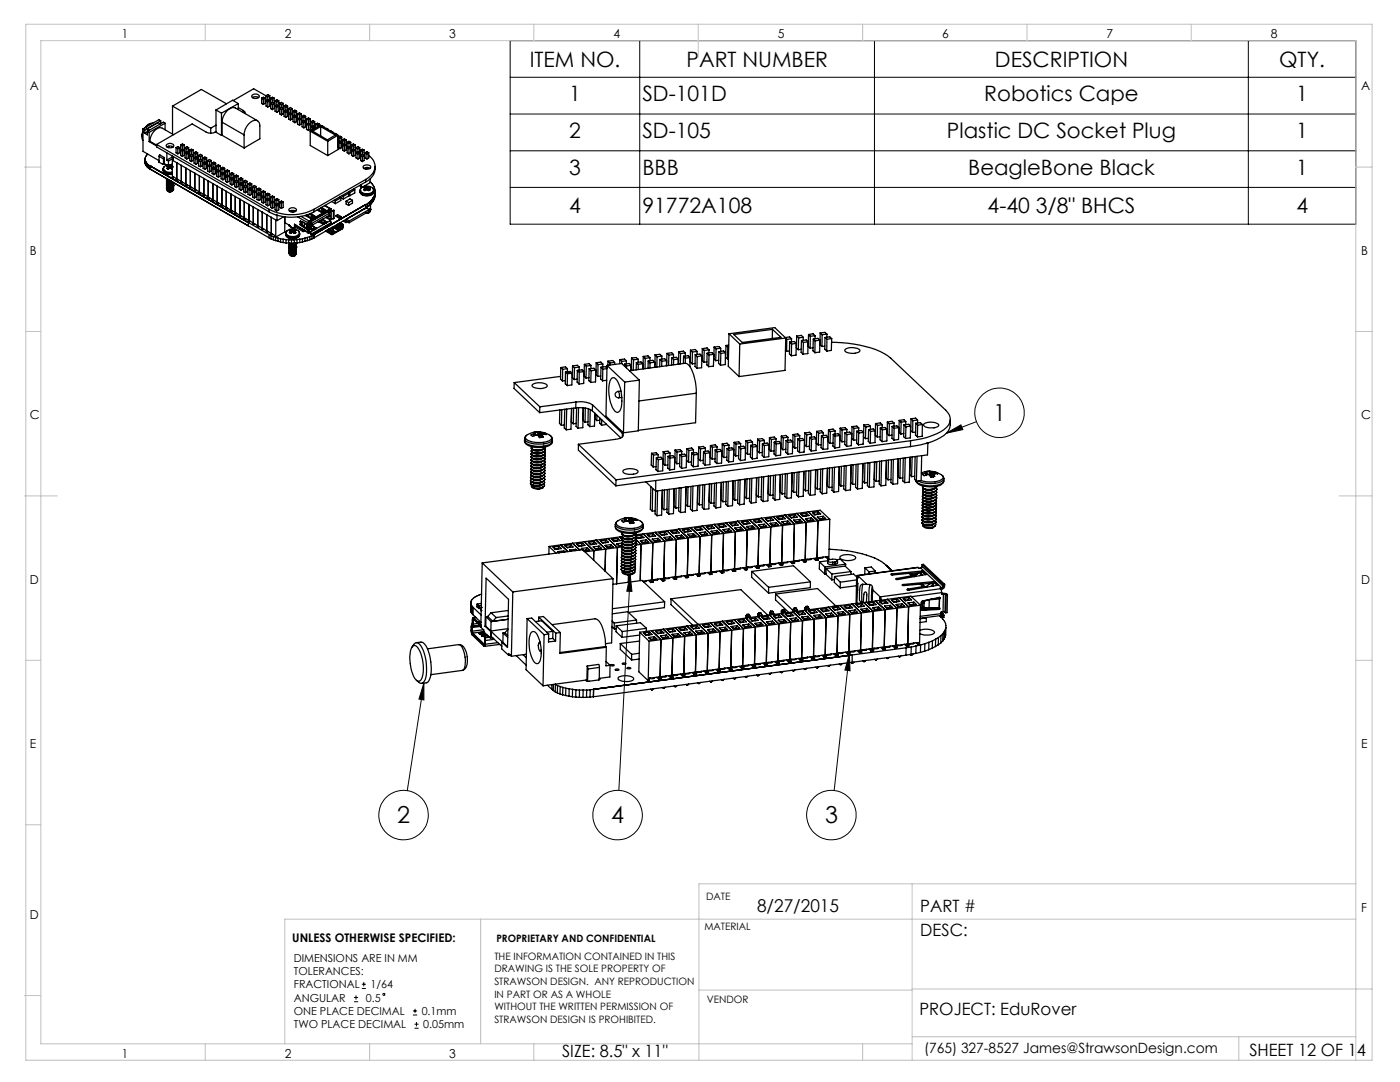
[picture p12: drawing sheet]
<svg xmlns="http://www.w3.org/2000/svg" width="279mm" height="216mm" viewBox="0 0 279 216" stroke-linecap="round" stroke-linejoin="round" font-family="sans-serif">
<defs><g id="words">
<g font-size="4.7">
<text x="198.2" y="84">1</text>
<text x="79.3" y="164.3">2</text>
<text x="122" y="164.3">4</text>
<text x="164.6" y="164.3">3</text>
</g>
<g font-size="4.2">
<text x="105.7" y="13.3">ITEM NO.</text>
<text x="137" y="13.3">PART NUMBER</text>
<text x="198.6" y="13.3">DESCRIPTION</text>
<text x="255.3" y="13.3">QTY.</text>
<text x="113.6" y="20.2">1</text>
<text x="128.2" y="20.2">SD-101D</text>
<text x="196.4" y="20.2">Robotics Cape</text>
<text x="258.7" y="20.2">1</text>
<text x="113.6" y="27.5">2</text>
<text x="128.2" y="27.5">SD-105</text>
<text x="189" y="27.5">Plastic DC Socket Plug</text>
<text x="258.7" y="27.5">1</text>
<text x="113.6" y="34.9">3</text>
<text x="128.2" y="34.9">BBB</text>
<text x="193.2" y="34.9">BeagleBone Black</text>
<text x="258.7" y="34.9">1</text>
<text x="113.6" y="42.6">4</text>
<text x="128.2" y="42.6">91772A108</text>
<text x="197.1" y="42.6">4-40 3/8&quot; BHCS</text>
<text x="258.7" y="42.6">4</text>
</g>
<text font-size="3.5" x="151.1" y="182.1">8/27/2015</text>
<g font-size="3.4">
<text x="183.7" y="182">PART #</text>
<text x="183.7" y="186.7">DESC:</text>
<text x="183.5" y="202.5">PROJECT: EduRover</text>
<text x="112.2" y="211">SIZE: 8.5&quot; x 11&quot;</text>
<text x="249.3" y="210.7">SHEET 12 OF 14</text>
</g>
<text font-size="2.8" x="184.4" y="210.1">(765) 327-8527 James@StrawsonDesign.com</text>
<g font-size="2.5">
<text x="24.3" y="7.6">1</text>
<text x="56.8" y="7.6">2</text>
<text x="89.6" y="7.6">3</text>
<text x="122.4" y="7.6">4</text>
<text x="155.2" y="7.6">5</text>
<text x="188" y="7.6">6</text>
<text x="220.8" y="7.6">7</text>
<text x="253.6" y="7.6">8</text>
<text x="6" y="18">A</text>
<text x="271.7" y="18">A</text>
<text x="6" y="50.8">B</text>
<text x="271.7" y="50.8">B</text>
<text x="6" y="83.6">C</text>
<text x="271.7" y="83.7">C</text>
<text x="6" y="116.4">D</text>
<text x="271.7" y="116.4">D</text>
<text x="6" y="149.2">E</text>
<text x="271.7" y="149.2">E</text>
<text x="6" y="183.3">D</text>
<text x="271.7" y="182">F</text>
<text x="24.3" y="211">1</text>
<text x="56.8" y="211">2</text>
<text x="89.6" y="211">3</text>
</g>
<text font-size="2.4" x="58.3" y="187.9">UNLESS OTHERWISE SPECIFIED:</text>
<g font-size="2.2">
<text x="58.6" y="191.9">DIMENSIONS ARE IN MM</text>
<text x="58.6" y="194.6">TOLERANCES:</text>
<text x="58.6" y="197.2">FRACTIONAL</text>
<text x="73.9" y="197.2">1/64</text>
<text x="58.6" y="202.5">ONE PLACE DECIMAL</text>
<text x="58.6" y="199.9">ANGULAR</text>
<text x="73" y="199.9">0.5</text>
<text x="84.2" y="202.5">0.1mm</text>
<text x="58.6" y="205.2">TWO PLACE DECIMAL</text>
<text x="84.5" y="205.2">0.05mm</text>
</g>
<g font-size="2">
<text x="140.9" y="179.7">DATE</text>
<text x="140.6" y="185.6">MATERIAL</text>
<text x="98.7" y="191.5">THE INFORMATION CONTAINED IN THIS</text>
<text x="99.1" y="187.9">PROPRIETARY AND CONFIDENTIAL</text>
<text x="98.7" y="194">DRAWING IS THE SOLE PROPERTY OF</text>
<text x="98.7" y="196.6">STRAWSON DESIGN. ANY REPRODUCTION</text>
<text x="98.7" y="199.1">IN PART OR AS A WHOLE</text>
<text x="98.7" y="201.6">WITHOUT THE WRITTEN PERMISSION OF</text>
<text x="141" y="200.1">VENDOR</text>
<text x="98.7" y="204.1">STRAWSON DESIGN IS PROHIBITED.</text>
</g>
</g></defs>
<g fill="none" stroke="#000" stroke-width=".2">
<path d="M101.8 8.1h168.8v36.6h-168.8zM101.8 15.4h168.8M127.7 8.1v36.6M174.5 8.1v36.6M249.1 8.1v36.6M101.8 22.8h168.8M101.8 30.1h168.8M101.8 37.4h168.8M188.9 86.4l2.9-1.6 .4 .9zM194.9 84.1l-6 2.3M125.8 114.7l.3 3.3h-1zM125.8 114.7l-2.3 43"/>
<path d="M84.6 136.3v3.4l-1-.2zM84.6 136.3l-3.3 21.5M169.5 130.5l.2 3.3-1.1-.1zM169.5 130.5l-3 27.2M70.7 199.9h.8M70.7 199h.8M71 198.6v.9M72.2 197.2h.8M72.2 196.4h.8M72.6 196v.8M82.4 202.5h.9M82.4 201.7h.9"/>
<path d="M82.7 205.2h.8M82.7 204.4h.8M82.8 201.3v.8M83.1 203.9v.9"/>
<circle cx="199.5" cy="82.4" r="4.9"/>
<circle cx="80.5" cy="162.6" r="4.9"/>
<circle cx="123.2" cy="162.6" r="4.9"/>
<circle cx="165.9" cy="162.6" r="4.9"/>
<circle cx="76.6" cy="198.4" r=".21"/>
</g>
<g fill="none" stroke="#c0c0c0" stroke-width=".2">
<path d="M5.2 4.8h268.6v206.8h-268.6zM41 4.8v3.3M73.8 4.8v3.3M106.5 4.8v3.3M139.3 4.8v6.6M172.2 4.8v3.3M205 4.8v3.3M237.7 4.8v3.3M4.9 33.3h3.2M270.5 33.3h3.3M5.2 66.1h2.9M270.5 66.1h3.3"/>
<path d="M4.9 99h6.5M267.3 99h6.5M5.2 131.8h2.9M270.5 131.8h3.3M5.2 164.6h2.9M182 176.4v35.2M270.6 176.4h-131.1v35.2M4.9 198.6h3.2M95.9 183.4v24.9M139.5 197.6h42.5M182 197.3h91.8M270.6 183.4h-213.8v24.9"/>
<path d="M41 208.3v3.3M73.8 208.3v3.3M106.5 208.3v3.3M172.2 208.3v3.3M182 208.3h-173.9v-200.2h262.4l.1 203.5M182 206.9h88.6M247.2 206.9v4.7"/>
</g>
<path d="M188.9 86.4l2.9-1.6 .4 .9zM169.5 130.5l.2 3.3-1.1-.1zM125.8 114.7l.3 3.3h-1zM84.6 136.3v3.4l-1-.2z" fill="#000"/>
<g fill="none" stroke="#000" stroke-width=".25">
<path d="M50.3 19a.9 .9 0 0 1 1.5 .3 .86 .86 0 0 1-1.6-.1zM50.4 19.5l.5-.2 .7 .2M52.2 19.6v1l.4 .2M52.2 19.6l.4 .2M52.2 19.6l.4-.2 .3 .2M52.5 19.5l.1 .1zM52.6 19.8v1M52.9 19.6v1l-.3 .2M52.9 19.6l-.3 .2M53.1 19.1v2.1l.3 .1M53.1 19.1l-2.5-1.4-4.1 2.4M53.1 19.1l.3 .2"/>
<path d="M53.1 19.1l.3-.2 .4 .2M53.4 19.3v.6M53.4 19.9l.4 .2-.4 .2M53.4 19.9l-.3 .2 .3 .2M53.8 19.1v2.1l-.4 .1M53.8 19.5l.2 .1M53.8 19.1l-.4 .2M54 19.6v2.1l.4 .2M54 19.6l.4 .2M54 19.6l.4-.2 .3 .2M54.4 19.8v.6M54.7 19.6v2.1l-.3 .2"/>
<path d="M54.7 19.6l-.3 .2M28.5 25.7v4.5l3.2 1.9v.2M28.5 26.3l-.2 .8 .1 .6 .1 .3M28.5 26.1l-.2 1.2M28.5 25.7l.4 .2M28.9 25.9v.7M29 32v.2M29 32.2l.1 .1M29 32.2v.6M29 32.8l.1 .2M29.1 32.3l.2 .3M29.1 33l.3 .4"/>
<path d="M29.1 32.3v.7M29.3 32.6l.1 .1M29.3 32.6v.6M29.4 32.7l.2 .2M29.4 30.8l-.4 .7v1.3M29.4 30.8h.1M29.4 25.7v1.2l-.5-.3M29.4 32.7v.7M29.4 33.4l.2 .1M29.4 26.3l-.5 .3M29.4 25.7l.5 .3M29.6 32.9l.3 .2"/>
<path d="M29.6 32.9v.6M29.6 33.5l.3 .2M29.8 24.8l-.9 .7M29.8 26.4v1.9M29.8 28.3l1.5 .8M29.9 33.1h.1M29.9 33.7h.1M29.9 33.1l23.8 13.7M29.9 33.1v.6M29.9 33.7l23.8 13.7M29.9 28.2l1.4 .8M29.9 28.2l-.1 .1"/>
<path d="M30.5 24.6l-.7 .1-.8 .7M31.3 28.8l22.4 13M31.3 28.8v.5l22.4 13M31.7 32.3l.8 .5 .3-.1M31.7 31.2l.2-.3 .9 .5M31.7 31.2l.9 .5M31.7 31.2v1.1M32 24.7l-.5-.2-2.1 1.2M32.1 24.1l-3.2 1.8M32.1 24.1l-.4-.2-3.2 1.8M32.1 24.1v.6M32.5 33.8a1.04 1.04 0 0 0 1.3 .9h.6a1.41 1.41 0 0 1-1.8-.7"/>
<path d="M32.5 33.8h.1M32.5 33.8a1.39 1.39 0 0 0 1.9 .7M32.6 31.7v1.1M32.8 33.3l-.2 .5M32.8 31.4l-.2 .3M32.8 32.6l.5 .3M32.8 31.4v1.3M32.9 24.6l-.3-.2-3.2 1.8 .4 .2M32.9 24.6l-3.1 1.8M32.9 24.6v1.3M33.2 36.6h.1M33.2 35.8l.2 .3"/>
<path d="M33.2 36.1l.2 .2M33.2 36.3l.2 .3M33.2 36.6l.2 .3M33.2 36.8l.2 .3M33.2 37.1l.2 .3M33.2 37.4l.2 .2M33.2 37.6l.2 .3M33.2 36.1h.1M33.2 36.3h.1M33.2 37.4h.1M33.2 37.6h.1M33.3 28.9a.85 .85 0 0 1 1.4 .2 .88 .88 0 0 1-1.5-.1z"/>
<path d="M33.3 35.9v.3l.1 .1M33.3 36.2v.2l.1 .1M33.3 36.4v.3l.1 .1M33.3 36.7v.3l.1 .1M33.3 37v.2l.1 .2M33.3 37.2v.3l.1 .1M33.3 37.5v.2l.1 .2M33.3 35.6l.1 .2M33.3 37.8l.1 .3 .4 .1M33.3 30.5v1.4M33.3 31.9l.3 .2M33.4 35.8l-.1-.1-.1 .1 .2 .3"/>
<path d="M33.4 36.1h.7M33.4 36.8l.5 .1a.65 .65 0 0 0 .7-.5v.1a.88 .88 0 0 1-1.2 .4M33.4 37.4h.1M33.4 38.1l.1 .1M33.4 35.8h.2M33.4 35.8h.1M33.4 36.1h.1M33.4 36.3h.1M33.4 36.5v.1M33.4 36.8v.1M33.4 37.1h.1M33.4 37.6h.1"/>
<path d="M33.4 37.9h.1M33.4 35.8l.3 .1M33.5 33.4a.22 .22 0 0 0 0 .4 .22 .22 0 0 0 .3-.3M33.5 33.4v.3M33.5 33.3h.1M33.5 33.3v.1M33.5 33l.3 .1M33.5 33l-.2 .2 .2 .1M33.5 33l.1 .7M33.5 38.2h.2M33.5 38.2h.8M33.5 33.3l.1 .4"/>
<path d="M33.6 32.1v.8M33.7 29.2l-.1 .3M33.8 33.5h.1M33.8 33.1h.1M33.8 33.1v.4M33.8 33.1v.5M33.9 33.5h-.1M33.9 33.5h.1M33.9 33.1h.1M33.9 33.1v.4M33.9 33.5h.2M34 33.1h.1"/>
<path d="M34 33.1l.1 .4M34.1 33.5l.3 .2M34.1 33.1v.5M34.1 38.2h-.4M34.3 33h.1M34.3 33l-.2 .1M34.3 33v.7M34.3 38.2h-.5M34.3 38.2h-.6M34.3 38.2h.1M34.3 33.3l.1 .1M34.3 33.3v.4"/>
<path d="M34.3 33.3h.1M34.4 33.4h.1M34.4 33.2l-.1 .1M34.4 33.2h.1M34.4 36.3l-.5 .1-.5-.1M34.4 33.4l-.1 .3M34.4 32.9h-.9a.74 .74 0 0 0-.8 .8 .74 .74 0 0 0 .8 .7l.9-.1M34.4 38.1l-.7 .1M34.4 31.9l.2 .1M34.4 31.9l.1 3.5M34.4 29.2v.2M34.4 31.1v.2"/>
<path d="M34.4 31.3l-1.1 .6M34.4 31.3l.1 .1M34.4 32.7l-.3 .2M34.4 21.2v5.5M34.4 21.2l7.7 4.4M34.5 35.4v-.2l.7 .4 .1 .3M34.5 29.3l-.7-.2-.5 .2M34.5 31.2v.2M34.5 31.4h.1M34.5 36.4l-.3 .2-.8-.1M34.6 36.4l-.4 .3-.8-.1M34.6 31.8l-.2 .1"/>
<path d="M34.6 31.6l-1 .5M34.6 31.3v.8l20.7 11.9M34.6 36.6v.3l-.4 .2h-.8M34.6 36.8a.71 .71 0 0 1-.4 .7 .71 .71 0 0 1-.8-.1M34.6 37.1v.1a.88 .88 0 0 1-1.2 .4M34.6 37.4v.2l-.4 .3h-.8M34.6 37.6a.62 .62 0 0 1-.8 .6M34.6 37h.1M34.6 26.9l-2.2-1.3a1.94 1.94 0 0 0-2.2 1.5l-.3 1.1M34.6 36.7l-.4 .4h-.8M34.6 37a.84 .84 0 0 1-1.2 .4M34.6 37.2v.1a.88 .88 0 0 1-1.2 .3"/>
<path d="M34.6 37.5l-.4 .4h-.8M34.6 37.8l-.3 .4M34.6 37.7v.1M34.6 35.3l-.1 .1M35.1 29.5v1l.4 .2M35.1 29.5l.4-.3 .4 .3M35.1 29.5l.4 .2M35.3 32.5v3.4M35.3 35.9h.1M35.4 35.9v-.2l.7 .5 .1 .2M35.5 29.7v1M35.6 35.8l-.2 .1"/>
<path d="M35.9 29.5v1l-.4 .2M35.9 29.5l-.4 .2M36.1 28.9v2.1l.3 .2M36.1 28.9l.3-.2 .4 .2M36.1 28.9l.3 .2M36.2 33v3.4M36.2 36.4l.1 .1M36.3 36.5v-.2l.7 .4 .1 .2M36.4 29.8l.4 .2-.4 .2M36.4 29.8l-.3 .2 .3 .2M36.4 29.1v.7M36.4 30.2v1"/>
<path d="M36.4 36.4l-.1 .1M36.8 28.9v2.1l-.4 .2M36.8 28.9l-.4 .2M36.9 29.5v2l.4 .2M36.9 29.5l.4-.3 .3 .3M36.9 29.5l.4 .2M37.1 33.5v3.4M37.1 36.9l.1 .1M37.2 37v-.2l.7 .4 .1 .3M37.3 30.3l.3 .2-.3 .2M37.3 30.3l-.4 .2 .4 .2M37.3 29.7v.6"/>
<path d="M37.3 30.7v1M37.4 36.9l-.2 .1M37.6 29.5v2l-.3 .2M37.6 29.5l-.3 .2M37.9 30l.3-.2 .4 .2M37.9 30v2l.3 .2M37.9 30l.3 .2M38 34v3.5M38 37.5h.1M38.1 37.5v-.2l.7 .4 .1 .3M38.2 30.8l.4 .2-.4 .2M38.2 30.8l-.3 .2 .3 .2"/>
<path d="M38.2 30.2v.6M38.2 31.2v1M38.2 37.4l-.1 .1M38.6 30v2l-.4 .2M38.6 30l-.4 .2M38.7 30.5v2.1l.4 .2M38.7 30.5l.4-.2 .3 .2M38.7 30.5l.4 .2M38.9 38h.1M38.9 34.5v3.5M39 38v-.2l.7 .4 .1 .3M39.1 31.3l.3 .2-.3 .2"/>
<path d="M39.1 31.3l-.4 .2 .4 .2M39.1 30.7v.6M39.1 31.7v1.1M39.2 37.9l-.2 .1M39.4 30.5v2.1l-.3 .2M39.4 30.5l-.3 .2M39.6 31v2.1l.4 .2M39.6 31l.4 .2M39.6 31l.4-.2 .4 .2M39.8 35.1v3.4M39.8 38.5h.1M39.9 38.5v-.2l.7 .4 .1 .3"/>
<path d="M40 31.8l.4 .2-.4 .2M40 31.8l-.4 .2 .4 .2M40 31.2v.6M40 32.2v1.1M40 38.5h-.1M40.4 31v2.1l-.4 .2M40.4 31l-.4 .2M40.5 31.5v2.1l.4 .2M40.5 31.5l.4 .2M40.5 31.5l.4-.2 .3 .2M40.7 35.6v3.4M40.7 39l.1 .1"/>
<path d="M40.8 39.1v-.3l.7 .5 .1 .2M40.9 31.7v.6M40.9 32.8v1M40.9 32.3l.3 .3-.3 .2M40.9 32.3l-.4 .3 .4 .2M41 38.9l-.2 .2M41.2 31.5v2.1l-.3 .2M41.2 31.5l-.3 .2M41.4 32v2.1l.4 .2M41.4 32l.4 .2M41.4 32l.4-.2 .4 .2M41.6 36.1v3.4"/>
<path d="M41.6 39.5l.1 .1M41.7 39.6v-.2l.7 .4 .1 .2M41.8 32.9l.4 .2-.4 .2M41.8 32.9l-.4 .2 .4 .2M41.8 32.2v.7M41.8 33.3v1M41.8 39.5l-.1 .1M42.1 25.6v1M42.2 32v2.1l-.4 .2M42.2 32l-.4 .2M42.3 32.6v2l.4 .3M42.3 32.6l.4 .2"/>
<path d="M42.3 32.6l.4-.3 .3 .3M42.5 36.6v3.4M42.7 33.4l.3 .2-.3 .2M42.7 33.4l-.4 .2 .4 .2M42.7 32.8v.6M42.7 33.8v1.1M43 32.6v2l-.3 .3M43 32.6l-.3 .2M43.1 26.3a2.01 2.01 0 0 1-2 .1l-2.8-1.7-7 4.1M43.1 25l-1 .6M43.1 21.9v4.5l1.1 .6M43.1 21.9l1.1 .7"/>
<path d="M43.2 33.1v2l.4 .2M43.2 33.1l.4-.2 .4 .2M43.2 33.1l.4 .2M43.4 37.1v3.5M43.6 33.9l.4 .2-.4 .2M43.6 33.9l-.4 .2 .4 .2M43.6 33.3v.6M43.6 34.3v1M44 33.1v2l-.4 .2M44 33.1l-.4 .2M44.1 33.6v2.1l.4 .2M44.1 33.6l.4-.2 .3 .2"/>
<path d="M44.1 33.6l.4 .2M44.2 22.6v4.4M44.3 37.6v3.5M44.3 27l4.4 2.5M44.3 27h-.1M44.3 24.4l4.4 2.5M44.3 24.4v2.6M44.5 34.4l.3 .2-.3 .3M44.5 33.8v.6M44.5 34.9v1M44.5 34.4l-.4 .2 .4 .3M44.8 33.6v2.1l-.3 .2"/>
<path d="M44.8 33.6l-.3 .2M45 34.1v2.1l.4 .2M45 34.1l.4-.2 .4 .2M45 34.1l.4 .2M45.2 38.2v3.4M45.2 20.7l-5-2.8-5.8 3.3M45.4 34.9l-.4 .2 .4 .2M45.4 34.3v.6M45.4 35.3v1.1M45.4 34.9l.4 .2-.4 .2M45.8 34.1v2.1l-.4 .2M45.8 34.1l-.4 .2"/>
<path d="M45.9 34.6v2.1l.4 .2M45.9 34.6l.4 .3M45.9 34.6l.4-.2 .3 .2M46.1 38.7v3.4M46.3 35.5l.3 .2-.3 .2M46.3 35.5l-.4 .2 .4 .2M46.3 34.9v.6M46.3 35.9v1M46.6 34.6v2.1l-.3 .2M46.6 34.6l-.3 .3M46.8 35.1v2.1l.4 .2M46.8 35.1l.4-.2 .3 .2"/>
<path d="M46.8 35.1l.4 .2M47 39.2v3.5M47.2 36l-.4 .2 .4 .2M47.2 36l.3 .2-.3 .2M47.2 35.3v.7M47.2 36.4v1M47.5 35.1v2.1l-.3 .2M47.5 35.1l-.3 .2M47.6 21.5l1 .5M47.6 20.7l-3.4 1.9M47.6 20.7v1.2M47.6 20.7l-1.2-.7-3.3 1.9"/>
<path d="M47.7 35.7v2l.4 .3M47.7 35.7l.4 .2M47.7 35.7l.4-.2 .3 .2M47.9 39.7v3.4M48.1 36.5l.3 .2-.3 .2M48.1 36.5l-.4 .2 .4 .2M48.1 35.9v.6M48.1 36.9v1.1M48.4 35.7v2l-.3 .3M48.4 35.7l-.3 .2M48.6 22l.3 .3v.4M48.6 22v.5"/>
<path d="M48.6 36.2v2.1l.4 .2M48.6 36.2l.4 .2M48.6 36.2l.4-.2 .3 .2M48.7 26.9a3 3 0 0 1 2.3-2.9l.4 .1 .4 .7 .1 2.9-3.2 1.8M48.7 26.9v2.6M49 37l.3 .2-.3 .2M49 37l-.4 .2 .4 .2M49 36.4v.6M49 37.4v1.1M49.3 36.2v2.1l-.3 .2M49.3 36.2l-.3 .2M49.5 36.7v2.1l.4 .2"/>
<path d="M49.5 36.7l.4 .2M49.5 36.7l.4-.2 .3 .2M49.9 37.5l.3 .2-.3 .3M49.9 37.5l-.4 .2 .4 .3M49.9 36.9v.6M49.9 38v1M50.2 36.7v2.1l-.3 .2M50.2 36.7l-.3 .2M50.4 37.2v2.1l.4 .2M50.4 37.2l.4-.2 .3 .2M50.4 37.2l.4 .2M50.8 38.1l-.4 .2 .4 .2"/>
<path d="M50.8 37.4v.7M50.8 38.5v1M50.8 38.1l.3 .2-.3 .2M51.1 37.2v2.1l-.3 .2M51.1 37.2l-.3 .2M51.3 37.7v2.1l.4 .2M51.3 37.7l.4-.2 .3 .2M51.3 37.7l.4 .3M51.4 24.1l-4.4-2.5a2.19 2.19 0 0 0-2.4 1.7l-.3 1.1M51.7 38.6l.3 .2-.3 .2M51.7 38v.6M51.7 39v1"/>
<path d="M51.7 38.6l-.4 .2 .4 .2M52 37.7v2.1l-.3 .2M52 37.7l-.3 .3M52.2 38.3v2l.4 .2M52.2 38.3l.4 .2M52.2 38.3l.4-.2 .3 .2M52.6 38.5v.6M52.6 39.5v1M52.6 39.1l.3 .2-.3 .2M52.6 39.1l-.4 .2 .4 .2M52.9 38.3v2l-.3 .2M52.9 38.3l-.3 .2"/>
<path d="M53.1 38.8v2.1l.3 .2M53.1 38.8l.3-.2 .4 .2M53.1 38.8l.3 .2M53.4 39.6l-.3 .2 .3 .2M53.4 20.3v1M53.4 39v.6M53.4 39.6l.4 .2-.4 .2M53.8 38.8v2.1l-.4 .2M53.8 38.8l-.4 .2M54 39.3v2.1l.4 .2M54 39.3l.4-.2 .3 .2M54 39.3l.4 .2"/>
<path d="M54.4 20.4l-.4 .2 .4 .2M54.4 20.8v1.1M54.4 39.5v.6M54.4 20.4l.3 .2-.3 .2M54.7 39.3v2.1l-.3 .2M54.7 20.1l.2 .1M54.7 39.3l-.3 .2M54.9 39.8v2.1l.3 .2M54.9 20.1v2.1l.3 .2M54.9 20.1l.3 .2M54.9 39.8l.3-.2 .4 .2M54.9 39.8l.3 .2"/>
<path d="M54.9 20.1l.3-.2 .4 .2M55.2 20.3v.7M55.2 21.3v1.1M55.2 21l-.3 .2 .3 .1M55.2 21l.4 .2-.4 .1M55.6 39.8v2.1l-.4 .2M55.6 20.1v2.1l-.4 .2M55.6 20.6l.6 .2M55.6 39.8l-.4 .2M55.6 20.1l-.4 .2M56.2 21.4l-.4 .3 .4 .2M56.2 20.8v.6"/>
<path d="M56.2 21.9v1M56.2 21.4l.3 .3-.3 .2M56.5 20.6v2.1l-.3 .2M56.5 20.6l-.3-.2-.4 .2v2.1l.4 .2M56.5 21.1l.2 .1M56.5 20.6l-.3 .2M56.7 21.2l.3-.2 .4 .2M56.7 21.2v2l.3 .2M56.7 21.2l.3 .1M57 21.3v.7M57 22.4v1M57 22l-.3 .2 .3 .2"/>
<path d="M57 22l.4 .2-.4 .2M57.4 21.2v2l-.4 .2M57.4 21.6l.2 .1M57.4 21.2l-.4 .1M57.6 21.7v2l.4 .3M57.6 21.7l.4-.3 .3 .3M57.6 21.7l.4 .2M58 22.5l-.4 .2 .4 .2M58 22.5l.3 .2-.3 .2M58 21.9v.6M58 22.9v1.1M58.3 21.7v2l-.3 .3"/>
<path d="M58.3 22.2h.2M58.3 21.7l-.3 .2M58.5 22.2v2.1l.3 .2M58.5 22.2l.3 .2M58.5 22.2l.3-.2 .4 .2M58.8 23l-.3 .2 .3 .2M58.8 23l.4 .2-.4 .2M58.8 22.4v.6M58.8 23.4v1.1M59.2 22.2v2.1l-.4 .2M59.2 22.6l.2 .2M59.2 22.2l-.4 .2"/>
<path d="M59.4 22.7v2.1l.4 .2M59.4 22.7l.4-.2 .3 .2M59.4 22.7l.4 .2M59.8 22.9v.6M59.8 24v1M59.8 23.5l.3 .2-.3 .3M59.8 23.5l-.4 .2 .4 .3M60.1 22.7v2.1l-.3 .2M60.1 23.2l.2 .1M60.1 22.7l-.3 .2M60.3 23.2v2.1l.3 .2M60.3 23.2l.3 .2"/>
<path d="M60.3 23.2l.3-.2 .4 .2M60.6 24.1l-.3 .2 .3 .2M60.6 24.1l.4 .2-.4 .2M60.6 23.4v.7M60.6 24.5v1M61 23.2v2.1l-.4 .2M61 23.7l.2 .1M61 23.2l-.4 .2M61.2 23.7v2.1l.4 .2M61.2 23.7l.4-.2 .3 .2M61.2 23.7l.4 .3M61.6 24v.6"/>
<path d="M61.6 25v1M61.6 24.6l.3 .2-.3 .2M61.6 24.6l-.4 .2 .4 .2M61.9 26.2v2.8l3.5 2M61.9 23.7v2.1l-.3 .2M61.9 24.2l.2 .1M61.9 26.2l3.5 2M61.9 26.2l2.1-1.2 3.5 2M61.9 23.7l-.3 .3M62.1 24.3l.3-.2 .4 .2M62.1 24.3v1.8M62.1 24.3l.3 .2"/>
<path d="M62.4 26.2l1.6-.9 2.9 1.7-1.6 .9zM62.4 25.1l-.3 .2 .3 .2M62.4 25.1l.4 .2-.4 .2M62.4 24.5v.6M62.4 25.5v.4M62.8 24.7l.2 .1M62.8 24.3v1.3M62.8 24.3l-.4 .2M63 24.8l.4 .2M63 24.8l.4-.2 .3 .2M63 24.8v.7M63.4 25v.3"/>
<path d="M63.7 24.8l-.3 .2M63.7 24.8v.3M64 25.3v1.8M64.2 25.1l.4 .2M64.6 25.3h.1M64.6 25.3v.1M65.1 25.6l.4 .2M65.4 28.2v2.8M65.5 25.8l-.1 .1M65.5 25.8v.1M66 26.1l.4 .3M66.4 26.4h.1"/>
<path d="M66.7 40l.2 .1M66.9 26.7l.4 .1M67.3 26.8l-.1 .1M67.3 26.8v.1M67.5 27v2.8l-2.1 1.2M67.5 27.4h.1M67.5 27l-2.1 1.2M67.5 27.4v2.1l.3 .2M67.5 27.4l.3 .2M67.5 27.4l.3-.2 .4 .2M67.8 39.3l.2 .2M67.8 39.3l.7 .4"/>
<path d="M67.8 28.2l-.3 .2 .3 .2M67.8 28.2l.4 .2-.4 .2M67.8 27.6v.6M67.8 28.6v1.1M68 39.5v.5l-1.1 .6M68 39.5l-1.1 .6M68.2 27.4v2.1l-.4 .2M68.2 27.8l.2 .1M68.2 27.4l-.4 .2M68.3 39.1l.2 .1M68.4 27.9v2.1l.3 .2M68.4 27.9l.3 .2"/>
<path d="M68.4 27.9l.3-.2 .4 .2M68.5 39.2v.5M68.7 28.7l-.3 .2 .3 .2M68.7 28.1v.6M68.7 29.1v1.1M68.7 28.7l.4 .2-.4 .2M69.1 27.9v2.1l-.4 .2M69.1 28.4l.2 .1M69.1 27.9l-.4 .2M69.3 28.4v2.1l.3 .2M69.3 28.4l.3 .2M69.3 28.4l.3-.2 .4 .2"/>
<path d="M69.4 38.4l.2 .2M69.6 38.3l.2 .2M69.6 38.9l.2 .2M69.6 38.6v.5l-1.1 .6M69.6 38.6l-1.1 .6M69.6 28.6v.6M69.6 29.7v1M69.6 29.2l-.3 .3 .3 .2M69.6 29.2l.4 .3-.4 .2M69.8 38.5v.6M70 28.4v2.1l-.4 .2M70 28.9l.2 .1"/>
<path d="M70 28.4l-.4 .2M70.2 28.9v2.1l.3 .2M70.2 28.9l.3 .2M70.2 28.9l.3-.2 .4 .2M70.3 40v.5l-.7 .5M70.3 40l-.7 .4M70.3 40l-.5-.3-.7 .4M70.5 29.8l.4 .2-.4 .2M70.5 29.8l-.3 .2 .3 .2M70.5 29.1v.7M70.5 30.2v1M70.6 37.7l.2 .2"/>
<path d="M70.8 37.9v.6l-1 .6M70.8 37.9l-1 .6M70.9 28.9v2.1l-.4 .2M70.9 29.4l.1 .1M70.9 28.9l-.4 .2M71 29.5v2l.4 .2M71 29.5l.4 .2M71 29.5l.4-.3 .4 .3M71.4 30.3l.4 .2-.4 .2M71.4 30.3l-.4 .2 .4 .2M71.4 29.7v.6M71.4 30.7v1"/>
<path d="M71.8 37l.3 .5M71.8 29.5v2l-.4 .2M71.8 29.9l.2 .1M71.8 29.5l-.4 .2M71.8 38h.1M71.8 38a1.64 1.64 0 0 0 2.5 .6l.3-.6M71.8 38v.2M72 30v2l.3 .2M72 30l.3 .2M72 30l.3-.2 .4 .2M72.1 37.5l-.3 .6M72.1 36.8v.7"/>
<path d="M72.2 37.4a1.67 1.67 0 0 1 2.3 .5 1.4 1.4 0 0 1-2 .7 .61 .61 0 0 1-.6-.5 .61 .61 0 0 1 .3-.7zM72.3 30.8l-.3 .2 .3 .2M72.3 30.8l.4 .2-.4 .2M72.3 30.2v.6M72.3 31.2v1M72.5 33.1a1.05 1.05 0 0 1 1.5 .2 .82 .82 0 0 1-.8 .5 .82 .82 0 0 1-.7-.5zM72.6 33.6l.5-.2 .7 .2M72.7 30l-.4 .2M72.7 30v2l-.4 .2M72.7 30.4l.1 .2M72.8 37.6h.1M72.8 37.6a.21 .21 0 0 0-.1 .4 .21 .21 0 0 0 .4-.1v-.1"/>
<path d="M72.8 37.5h.1M72.8 37.5v.1M72.8 37.6v.4M72.8 37.6l.1 .4M72.8 37.3h.3M72.8 37.3l-.2 .1 .2 .1M72.8 37.3l.1 .7M72.8 30.5v1l.4 .2M72.8 30.5l.4 .2M72.8 30.5l.4-.2 .4 .2M73 35.8v.5M73 35.8l-10.3 6"/>
<path d="M73 36.3l-10.3 6M73.1 37.8h.1M73.1 37.3h.1M73.1 37.3v.6M73.2 37.8h-.1M73.2 37.8h.1M73.2 37.3h.1M73.2 37.3v.5M73.2 30.7v1M73.3 37.8h.1M73.3 37.3h.1M73.3 37.3l.1 .6"/>
<path d="M73.5 38h.1M73.6 33.4l-.6 .4M73.6 31a2.56 2.56 0 0 1-.1 4.5l-.5 .3M73.6 37.3l.3 .1-.2 .1M73.6 37.3h-.3M73.6 37.6v.4M73.6 30.5v1l-.4 .2M73.6 30.5l-.4 .2M73.6 37.3l-.1 .7M73.6 37.6h.1M73.7 37.6a.21 .21 0 0 1 0 .4 .21 .21 0 0 1-.3-.1l-.1-.1M73.7 37.6h.1"/>
<path d="M73.7 37.5l-.1 .1M73.7 37.5h.1M73.7 37.6l-.1 .4M73.9 36.3l.4 .4a2.91 2.91 0 0 1 .3 3.1M73.9 35.7v.7l-1.8 1.1M74.3 39.8l-.3 .3M74.3 39.8v.6M74.4 37.6l.2 .4M74.5 39.5l-.2 .3M74.5 39.5v.6M74.6 38.2a1.55 1.55 0 0 1-2.3 .7l-.5-.7M74.6 38.2a1.61 1.61 0 0 1-2.8 0"/>
<path d="M74.6 38v.2M74.6 39.2l-.1 .3M74.6 39.2v.6M74.6 39.8l-.1 .3M74.8 38.9v.6M74.9 33.2a3.1 3.1 0 0 1-1.9 3.1M74.9 38.6l-.3 .6M42.5 40v.1M42.5 40.1v-.2l.8 .4 .1 .3M42.8 40l-.3 .1M43.4 40.6h.1M43.5 40.6v-.2l.7 .4 .1 .3"/>
<path d="M43.6 40.5l-.1 .1M44.3 41.1h.1M44.3 41.1v-.2l.8 .4 .1 .3M44.5 41l-.2 .1M45.2 41.6l.1 .1M45.3 41.7v-.2l.7 .4 .1 .2M45.4 41.6l-.1 .1M46.1 42.1v.1M46.1 42.2v-.3l.8 .5 .1 .3M46.3 42.1l-.2 .1M47 42.7h.1M47.1 42.7v-.2l.7 .4 .1 .2"/>
<path d="M47.2 42.6l-.1 .1M47.9 43.1v.1M47.9 43.2v-.2l.8 .4 .1 .3M48.1 43.1l-.2 .1M48.8 40.3v3.4M48.8 43.7h.1M48.9 43.7v-.2l.7 .4 .1 .3M49 43.6l-.1 .1M49.6 44.4v.7M49.7 40.8v3.4M49.7 44.2h.1M49.7 44.2v-.2l.7 .5 .2 .2"/>
<path d="M49.9 44.1l-.2 .1M50.6 41.3v3.4M50.6 44.7l.1 .1M50.7 44.8v-.2l.7 .4v.2M50.8 44.7l-.1 .1M51.4 45.2l.1 .1M51.4 41.8v3.4M51.5 45.3v-.2l.7 .4 .2 .3M51.7 45.2l-.2 .1M52.4 42.3v3.5M52.4 45.8h.1M52.4 45.8v-.2l.8 .4v.2"/>
<path d="M52.6 45.7l-.2 .1M53.2 42.8v3.4M53.2 46.2l.1 .1M53.3 46.3v-.2l.7 .4 .2 .3M53.4 40v1.1M53.5 46.2l-.2 .1M53.7 41.8a10 10 0 0 0 9 0M53.7 42.3l1.5 .6M53.7 46.8l.4 .2M53.7 41.8v.5M53.7 46.8v.6M53.7 47.4l.4 .3"/>
<path d="M54.1 47l.9 .4M54.1 47.7l.9 .3M54.1 47v.7M54.2 46.8h.1M54.2 43.4v3.4M54.2 46.8v-.2l.8 .4v.3M54.4 40.1l-.4 .2 .4 .2M54.4 40.5v1.1M54.4 40.1l.3 .2-.3 .2M54.4 46.7l-.2 .1M54.5 47.2v.6M55 47.4l1 .3"/>
<path d="M55 48l1 .3M55 47.4v.6M55 43.9v3.4M55.2 42.9l.1 .1M55.2 40v.6M55.2 41.1v1M55.2 40.6l.4 .3-.4 .2M55.2 40.6l-.3 .3 .3 .2M55.3 43v1M55.3 43h.1M55.5 47.5v.7M55.8 40.3v1.1l.4 .2"/>
<path d="M55.8 40.3l.4-.2 .3 .2M55.8 40.3l.4 .2M56 47.7h.5M56 47.7v.6M56 48.3l.5 .1M56.2 40.5v1.1M56.5 47.7l.6 .1M56.5 40.3v1.1l-.3 .2M56.5 47.7v.7M56.5 48.4l.6 .1M56.5 40.3l-.3 .2M56.6 43.3l-1.3 .7"/>
<path d="M56.8 44.4l1 .5v.2M56.8 43.3v3l-1.8 1M57 46.8h.1M57 46.8a1.64 1.64 0 0 0 2.4 .5l.4-.5M57 46.6v.2M57.1 47.8l.5 .1M57.1 47.8v.7M57.1 48.5h.5M57.2 46.1a1.65 1.65 0 0 1 2.5 .3 1.51 1.51 0 0 1-2.2 .6l-.4-.5zM57.3 46.1a.68 .68 0 0 0-.3 .7 .68 .68 0 0 0 .7 .5 1.53 1.53 0 0 0 2.1-.7M57.6 47.9h1.1M57.6 47.9v.6"/>
<path d="M57.6 48.5h1.1M57.7 48.9h.1M57.7 48.6l.2 .3M57.7 48.9l.2 .3M57.7 49.1l.2 .3M57.7 49.4l.2 .3M57.7 49.7l.2 .3M57.7 50l.2 .2M57.7 50.2l.2 .3M57.7 50.4l.2 .3M57.7 49.7h.1M57.7 49.9v.1"/>
<path d="M57.7 41.7a.9 .9 0 0 1 1.5 .2 .85 .85 0 0 1-.8 .4 .85 .85 0 0 1-.8-.5zM57.7 50.6l.2 .3 .3 .1M57.7 48.5l.2 .1M57.7 48.5v.1l.2 .3M57.7 48.8v.1l.2 .2M57.7 49v.1l.2 .3M57.7 49.3v.1l.2 .3M57.7 49.5v.2l.2 .2M57.7 49.8v.1l.2 .3M57.7 50.1v.1l.2 .2M57.7 50.3v.1l.2 .3M57.8 44.9l-.1 .2 .6 .3h.3"/>
<path d="M57.8 45.1h.1M57.8 42.2l.5-.2 .7 .2M57.8 45.1l.5 .3M57.9 48.9h.1M57.9 49.7h.1M57.9 48.6h.1M57.9 49.1v.1M57.9 49.4h.1M57.9 49.9v.1M57.9 50.2h.1M57.9 50.4v.1M57.9 50.7h.1"/>
<path d="M57.9 50.9l.1 .1M58 46.1h.1M58 46.2a.22 .22 0 0 0-.2 .3 .22 .22 0 0 0 .3 .1 .22 .22 0 0 0 .1-.2h.1M58 46v.1M58 46.2h.1M58 46.2v.4M58 46.1v.1M58 46.1l.1 .5M58 45.8l.3 .1M58 45.8l-.3 .2h.3M58 42l.6 .3M58 45.8l.1 .7"/>
<path d="M58.1 46.5h.1M58.2 47.9v.6M58.3 46.4h.1M58.3 45.9h.1M58.3 45.9l-.1 .5M58.4 46.4h-.1M58.4 46.4h.1M58.4 45.9h.1M58.4 45.9v.5M58.5 46.4h.1M58.5 45.9h.1M58.5 45.9h-.1"/>
<path d="M58.5 45.9l.1 .5M58.6 45.4h-.1M58.6 45.4l.2 .1M58.6 51l-.4 .1M58.7 46.5h.1M58.7 47.9v.6M58.8 51h.1M58.8 45.8l.3 .2h-.3M58.8 45.8l-.3 .1M58.8 51h-.8l.2 .1M58.8 51h-.6M58.8 51l-.6 .1"/>
<path d="M58.8 46.1l-.1 .5M58.8 44.7l.1 .1-.1 .7zM58.8 45.8l-.1 .7M58.8 46.1v.1M58.8 46.2a.22 .22 0 0 1 .2 .3 .22 .22 0 0 1-.3 .1 .22 .22 0 0 1-.1-.2h-.1M58.8 46.1h.1M58.8 50.9l-.6 .2M58.8 46v.1M58.8 46.2h.1M58.8 46.2v.4M58.9 45.3l1.6 .9M58.9 45h.1"/>
<path d="M58.9 45v-.2l2.6 1.5M58.9 45l2.6 1.4M58.9 45l1.6 .9M59 48.5l-.6 .2-.5-.1M59 48.5l-.6 .3-.5-.2M59.1 48.6v.2a.91 .91 0 0 1-1.2 .3M59.1 48.9v.3l-.4 .2h-.8M59.1 49.1a.66 .66 0 0 1-1 .6h-.2M59.1 49.4v.1a.91 .91 0 0 1-1.2 .4M59.1 49.7v.3l-.4 .2h-.8M59.1 49.9a.66 .66 0 0 1-1 .6l-.2-.1M59.1 50.2v.1a.91 .91 0 0 1-1.2 .4"/>
<path d="M59.1 50.4l-.2 .5-.7 .1M59.1 48.5h.1M59.1 49.3h.1M59.1 48.5a.91 .91 0 0 1-1.2 .4M59.1 48.5a.87 .87 0 0 1-1.2 .4M59.1 48.8a.91 .91 0 0 1-1.2 .4M59.1 49l-.4 .5-.8-.1M59.1 49.3a.87 .87 0 0 1-1.2 .4M59.1 49.6a.91 .91 0 0 1-1.2 .4M59.1 49.8l-.4 .4h-.8M59.1 50.1a.91 .91 0 0 1-1.2 .4M59.1 50.3a.91 .91 0 0 1-1.2 .4"/>
<path d="M59.1 50.6l-.3 .4M59.1 49.5v.1M59.1 49.8h.1M59.3 47.8l-.6 .1M59.3 47.8v.7M59.3 48.5h-.6M59.4 43.3l2.1 1.2M59.6 46.1l.2 .5M59.8 46.8a1.57 1.57 0 0 1-2.3 .6l-.5-.6M59.8 46.6v.2M59.8 47.7l-.5 .1M59.8 47.7v.7"/>
<path d="M59.8 48.4l-.5 .1M59.9 44.8l.1 .2M59.9 44.2v.6M60 44.1l1.3 .7v.1M60 44.1l-.1 .1M60 44.6l.1 .1M60 44.7l.1 .2M60 44.7l.1 .1M60 45l1.3 .8M60 44.7l-.1 .1M60 44.1v.6M60 44.8l.7 .4"/>
<path d="M60.1 43.2l1.6 .9M60.1 44.2v.1M60.1 44.9l-.1 .1M60.1 44.9l1.1 .8M60.1 44.7h.1M60.1 44.7l.1 .1M60.1 44.3l.1 .5M60.1 44.2l-.1 .1M60.1 44.8h.1M60.2 44.8l.5 .4M60.3 44.3h-.2M60.3 44.3h.1"/>
<path d="M60.4 47.7h-.6M60.4 47.7v.6M60.4 48.3l-.6 .1M60.5 45.9h.1M60.5 45.9v.3M60.7 46.1l.2 .1M60.7 45.2l.6 .5M60.7 44.5v.7M60.8 46l-.3 .2M60.8 44.6l.5 .3M60.9 46.1v.1M60.9 47.5v.7"/>
<path d="M60.9 43l1.4 .7M61 43l.6 .4M61.2 42.9l.2 .1M61.3 44.9h.1M61.3 45.7h.1M61.3 44.9v.8M61.3 45.7v.1M61.3 47.4l-.9 .3M61.3 48l-.9 .3M61.3 47.4v.6M61.3 45.8h.1M61.4 43l.3 .4 .5-.2"/>
<path d="M61.5 44.5v.1M61.5 44.9v1.6M61.5 44.9h.1M61.5 46.5h.1M61.5 44.6l.1 .1M61.6 44.6l.2 .1-.1 .2M61.6 44.9v1.6M61.6 44.6h-.1M61.6 44.5l.1 .2M61.6 44.7v.1M61.6 44.8l-.1 .1M61.7 44.1l-.2 .4"/>
<path d="M61.7 44.9h-.1M61.7 44.9v1.5M61.7 46.4l-.1 .1M61.7 44.7h.5M61.7 44.7h.1M61.8 46.3l-.1 .1M61.8 44.2l-.2 .1v.3M61.8 46.4h.1M61.8 46.4l.3 .4M61.8 45.2l.2 .1M61.8 45.3l.4 .4M61.8 44v.2"/>
<path d="M61.8 44.7v1.7M61.8 44l.1 .1M61.8 44l-.1 .1M61.8 46.2l.1 .1M61.8 42.7l.1 .1M61.8 47.2l-.5 .2M61.8 47.2v.6M61.8 47.8l-.5 .2M61.9 42.8l.3 .4M61.9 46.3l.2 .4M61.9 42.8l-.5 .2M61.9 42.7l1.1 .7"/>
<path d="M61.9 45.4l-.1 .1M62 45.3l.3 .3M62 44.1h-.1M62 43.9v.2M62 43.9l.1 .1M62.1 42.6l1 .7M62.1 44.1l-.1 .2-.2-.1M62.1 44v.1M62.1 46.7v.1M62.2 45l-.4 .1M62.2 44.7v.3M62.2 44.6v.1"/>
<path d="M62.2 44.6l-.3-.3-.2 .4M62.2 43.2l.1 .1M62.2 45.7l.2 .1M62.2 43.5l.1 .1M62.3 45.6l.2 .1M62.3 44.9l.1 .1M62.3 47l-.5 .2M62.3 47v.7M62.3 47.7l-.5 .1M62.3 43.6h-.1M62.3 45.6l-.1 .1M62.3 43.3l-.3 .2h.2"/>
<path d="M62.3 45l.8 .5M62.4 45l.2 .6M62.4 45l-.4 .3M62.4 43.4l-.2 .1M62.4 43.4l.1 .1M62.5 43.5l-.2 .1M62.5 45.7l-.1 .1M62.5 45.2l.6 .4M62.5 43.3l-.1 .1M62.5 43.3l.1 .2M62.6 43.3h-.1M62.6 43.3v.2"/>
<path d="M62.6 43.3h-.3M62.6 45.6h.1M62.6 43.5h-.1M62.6 45.6l-.1 .1M62.6 45.6l-.2 .2M62.7 42.3a10.1 10.1 0 0 1-7.4 .7M62.7 41.8v.5M62.7 46.8h.1M62.7 47.4l-.4 .3M62.7 46.8l-.4 .2M62.7 46.8v.6M63.1 45.6l-.6 .3-.7-.3"/>
<path d="M63.1 45.5v.1M63.3 41.9l1.2 .6M63.4 41.9l.3 .2M63.5 44.2l1 .5 .7-.3M63.5 41.8h.1M63.5 41.8l.4 .4 .4-.3M63.7 44.2l-.1 .1M63.9 44.1h.1M63.9 44.1l-.3 .1M64 44.1l-.2 .1M64 44l.1 .1M64 41.5v.1"/>
<path d="M64 41.6l.3 .3M64 44.2h.1M64 41.6l-.5 .2M64 44.1l.3 .4M64.1 44.2l-.4 .1M64.1 41.5l.4 .2M64.1 41.5l1 .6M64.1 44.1l.3 .3M64.2 41.4l1 .7M64.3 41.9l.2 .2M64.3 44.5l.2 .1M64.3 42.3h-.2"/>
<path d="M64.3 42.3l.1 .1M64.4 44.4l.1 .2M64.4 43.7l.1 .1M64.4 42.4h-.1M64.4 44.4l-.1 .1M64.5 42.1l-.4 .2M64.5 43.8l.2 .6M64.5 43.8l.7 .5M64.5 43.8l-.4 .3M64.5 42.2l-.2 .1M64.5 42.2l.1 .1M64.6 42.3l-.2 .1"/>
<path d="M64.6 44l.6 .4M64.7 42.1l-.2 .1M64.7 42.1v.1M64.7 42.1h.1M64.7 42.1h-.2M64.7 44.4h.1M64.7 42.2l-.1 .1M64.7 44.4l-.2 .2M64.8 41.1l1.1 .6M64.9 41l1 .6M65 46.1l1.2 .7M65 43.4l.9 .5"/>
<path d="M65.1 46.1l1 .6M65.2 44.4l-.1 .1M65.2 44.3v.1M65.2 43.3l.8 .4M65.2 46l.6 .3M65.3 45.9l.5 .3M65.3 45.9l.5 .4M65.5 42.3l.2 .3M65.5 45.8l.1 .1M65.5 43l.3 .2M65.6 45.9h.1M65.6 45.9l.5 .3"/>
<path d="M65.6 43l.2 .1M65.7 45.8l-.1 .1M65.7 45.7v.1M65.7 42.6h.1M65.7 45.7l.5 .3M65.7 42.6l-3.5 2M65.7 45.7h.1M65.7 42.6v.4l-3.5 2M65.7 42.2h.2M65.8 42.1v.2M65.8 46.2v.1M65.8 42.3l-.2-.1 .1 .4"/>
<path d="M65.8 43.1v.1M65.8 46.2h.1M65.8 42.3v.8M65.9 43.9l-.1 .1h.1M65.9 42.3h-.1M65.9 43.2h-.1M65.9 44h.1M65.9 44l.2 .4M65.9 44l-4 2.3M66 43.7l-.1 .2M66 42l.1 .1M66 41.9l-3.9 2.3"/>
<path d="M66 41.9h.1M66.1 41.9l.6 .1M66.1 43.6l-.2 .4M66.1 43.6h.1M66.1 41.9h.1M66.1 41.8l-.1 .1M66.1 42.1h.4M66.1 43.6h.4M66.1 41.7l-.1-.1-4 2.3M66.1 41.7l-4 2.3M66.1 41.7v.1M66.1 42.1v1.5"/>
<path d="M66.1 44.4v.2l-4 2.2M66.1 41.8l-4 2.3M66.1 44.4l-4 2.3M66.1 43.6h-.1v.1M66.1 45.4l.3 .2M66.1 46.2v.5M66.2 46l-.1 .2M66.2 46.1l.1 .6M66.2 40.2l.7 .4M66.2 46.1l.2 .2M66.2 46.3l.1 .1M66.3 46l-.1 .1"/>
<path d="M66.3 46.4h.1M66.3 45.3l.3 .2M66.4 46.3h.1M66.4 45.9l.1 .1M66.4 45.9l.4 .3M66.4 46.3l-.1 .1M66.4 45.6l-.2 .4M66.5 46l.1 .2M66.5 46.3l-.1 .1M66.5 46l-.2 .1M66.5 45.6h.1M66.5 42.1v1.5"/>
<path d="M66.6 45.5l-.2 .1M66.6 45.6l-.3 .4M66.6 46.2l-.2 .2M66.6 46.2l-.1 .1M66.6 46.1l.1 .2M66.7 45.5h.1M66.7 42v1.6h-.2M66.7 42l-.2 .1M66.8 46.2l-.4 .3-.2-.1M66.8 46.2h.1M66.8 45.4l-.3 .2M66.8 45.4h.1"/>
<path d="M66.9 45.4l.1 .1M66.9 40.1v.5M67 45.3h.1M67 45.3l-.2 .1M67 45.5h.1M67 45.6h.1M67 45.5v.1M67 45.5h.2M67 45.5l.1 .1M67.1 43v.1l.6 .5M67.1 43l.6 .4M67.1 43l.3-.2 .7 .4"/>
<path d="M67.1 45.6h.1M67.1 45.3h.1M67.2 45.5v.1M67.2 45.2l.1 .1M67.2 45.5l-.1 .1M67.2 45.6h-.1M67.2 45.6l.1 .2M67.2 45.2h.1M67.2 45.2l-.2 .1M67.2 45.5l.2 .2M67.3 45.2l.6 .4M67.3 45.1l-.1 .1"/>
<path d="M67.3 45.8h.1M67.4 45.1h.1M67.4 45.1l-.1 .1M67.4 45.7h.1M67.4 45.7l-.1 .1M67.5 45h.1M67.5 45l-.9 .6M67.5 45.1l.8 .4M67.5 45.7l-.2 .1M67.5 44.9v.1M67.5 45l-.9 .5M67.5 44.9l-.3-.1 .3 .2"/>
<path d="M67.5 44.6v.1M67.5 45.3l.1 .3M67.5 45.3h-.2l-.2 .1 .1 .1M67.5 45.3l-.3 .2M67.5 45.7h.1M67.6 45l-.2 .1M67.6 45.7h-.1M67.6 45l.7 .4M67.6 45.6v.1M67.6 45.6l-.1 .1M67.6 45.5l.2 .1M67.7 44.9l.3 .2"/>
<path d="M67.7 43.4v.2M67.8 44.9l.2 .1M67.8 44.5l.3 .1M67.8 44.8l.2 .1M67.9 45.6l-.4 .2-.8-.3 .3 .1M67.9 44.4l.3 .2M67.9 44.8l.1 .1M67.9 45.6h.1M68 45v.1M68 44.9v.1M68 44.7h.1M68 44.9v.2"/>
<path d="M68 44.9h.1M68 44.7l-.5 .3M68 44.7l.3 .2M68.1 44.7h.1M68.1 43.2l-.4 .4M68.1 43.2l-.4 .2M68.1 44.7l-.6 .3M68.1 44.6l-.6 .3M68.1 44.7h-.1M68.1 44.7l.2 .1M68.2 44.7h-.1M68.2 44.7l.2 .1"/>
<path d="M68.2 44.6h-.1M68.2 44.6l.3 .2-.1 .8-2.1 1.2-.2-.1M68.3 45.5l-2.1 1.1 .1 .1M68.3 45.5v.1M68.3 44.8v.1M68.3 45.6l-2 1.1M68.3 44.8h.1M68.3 45.4v.1M68.3 44.9v.5M68.3 44.9h.1M68.3 45.4h.1M68.4 44.8v.1"/>
<path d="M68.4 45.4l-.1 .2M68.4 44.9v.5M68.5 44.1l.5 .3M69 43.8v.6M69.1 40.1v.6l.5 .3M69.1 40.1l.5 .3M69.1 43.8l.6 .3M69.1 43.8v.3l.6 .4M69.3 43.7h.1M69.3 43.7l-.2 .1M69.3 44.2l-.3 .2M69.6 40.4v.6"/>
<path d="M69.7 44.1v.4M72.8 41.6h.1M73 40.8l-10.3 6M73 40.8v.7M73 41.5l-10.3 5.9M73.1 41.5l.6 .3M73.2 41.5v-.1l-3.9 2.3M73.4 40.6l-.4 .2M73.4 40.6v.6M73.4 41.2l-.4 .3M73.4 41.2h.1M73.4 42.5h-.4"/>
<path d="M73.6 42.5h-.6M73.6 42.4l-.5 .1M73.6 42.4v.1M73.7 42.4l-.7 .1M73.7 41.8l-4 2.3M73.7 41.8v.4l-4 2.3M73.7 40.4l-.3 .2M73.7 41l-.3 .2M73.7 40.4v.6M73.9 41.6v.2l-.2 .3M73.9 41.6l-.2 .2M73.9 41.9v.1a.7 .7 0 0 1-.8 .5l.5-.1"/>
<path d="M73.9 41.6l-.2 .3M73.9 40.8v.1M73.9 41.8h.1M73.9 41.8l-.2 .3M73.9 42l-.3 .4M73.9 40.9v.7l-.3 .2M73.9 40.9l-.5 .3M74 40.1l-.3 .3M74 40.7l-.3 .3M74 40.1v.6M74.3 40.4l-.3 .3M74.5 40.1l-.2 .3"/>
<path d="M102.6 76.3l5.1 4.9M102.6 76.3v1.2l5.1 4.8M106.3 76.7a2.86 2.86 0 0 1 2.8 .1l.1 .2a2.34 2.34 0 0 1-2.9 .2l-.1-.2zM111.9 75.1l-9.3 1.2M111.9 73.3v2.4l.4 .3M111.9 73.3l.4 .4M111.9 73.3l1-.1 .3 .4M112.3 73.7v2.3M112.8 76h-.5M112.9 74.2l-.1 2.4 .4 .3M112.9 74.2l.3 .4M112.9 74.2l.9-.1 .4 .4"/>
<path d="M113.2 74.6v2.3M113.2 73.6l-.9 .1M113.2 73.6v.6M114.2 74.5l-.1 2.3-.9 .1M114.2 74.8h.1M114.2 74.5l-1 .1M114.3 73l-.1 2.4 .4 .3M114.3 73l.4 .4M114.3 73l.9-.1 .4 .3M114.7 73.4l-.1 2.3M115.2 75.6l-.6 .1M115.2 73.9v2.4l.4 .3"/>
<path d="M115.2 73.9l.4 .4M115.2 73.9l1-.1 .4 .4-1 .1M115.6 74.3v2.3M115.6 73.2l-.9 .2M115.6 73.2v.7M116.6 75l.3 .4M116.6 74.5h-.1M116.6 72.7l-.1 3.8-.9 .1M116.6 72.7l.4 .4M116.6 72.7l1-.1 .3 .3M117 73.1l-.1 2.3M117.5 75.4h-.6"/>
<path d="M117.6 73.6l.9-.1 .4 .3M117.6 73.6l-.1 2.4 .4 .3M117.6 73.6l.4 .4M117.9 72.9l-.9 .2M117.9 72.9v.7M118 74l-.1 2.3M118.9 73.8v2.4l-1 .1M118.9 74.2h.1M118.9 73.8l-.9 .2M119 72.4l-.1 2.4 .4 .3M119 72.4l.3 .3M119 72.4l.9-.2 .4 .4"/>
<path d="M119.3 72.7v2.4M119.9 75l-.6 .1M119.9 73.3v2.3l.4 .4M119.9 73.3l.4 .4M119.9 73.3l1-.1 .2 .2M120.3 73.7v2.3M120.3 72.6l-1 .1M120.3 72.6v.6M121.1 75.9l-.8 .1M121.1 73.6l-.8 .1M121.1 72.9l-.2 10.1 3.5 3.4M121.1 72.9l3.6 3.3"/>
<path d="M121.3 72.1l.4 .3M121.3 72.1v.8M121.3 72.1l1-.2 .4 .4M121.7 72.4v.4M122.1 75.4a.72 .72 0 0 1 1 .5 7.5 7.5 0 0 1 .6 6.1 .54 .54 0 0 1-1 .1 7.2 7.2 0 0 1-.8-6.4zM122.7 72.3l-1 .1M122.7 72.3v.4M123.3 78.1a.64 .64 0 0 0-.5 .7 .64 .64 0 0 0 .7 .6M123.3 78.1a.94 .94 0 0 1 .2 1.3M123.7 71.8v.8M123.7 71.8l.4 .3M123.7 71.8l.9-.2 .4 .4"/>
<path d="M123.9 78l-.6 .1M124.1 72.1v.4M124.1 72.5l-3 .4M124.1 72.5l3.5 3.3M124.1 79.3l-.6 .1M124.6 72.7v.3M124.6 72.7l.4 .3M124.6 72.7l1-.2 .4 .4M124.7 76.2l-.3 10.2M125 73v.4M125 72l-.9 .1M125 72v.6"/>
<path d="M125.6 74l11.1-1.5a1.87 1.87 0 0 1 1.5 1.6l.6 2.1 .2 2.3M125.9 73.2h.1M126 72.9l-1 .1M126 72.9l-.1 1M126 71.4v2.4l.1 .1M126 71.4l.4 .4M126 71.4l1-.1 .4 .4M126.4 71.8v2.1M127 72.4l.4 .3M127 72.4l.9-.2 .4 .4M127 72.4v1.4M127.4 71.7l-1 .1"/>
<path d="M127.4 71.7v.6M127.4 72.7v1M127.6 75.8l-.2 10.2-3 .4M127.6 75.8l-2.9 .4M128.3 72.9h.1M128.3 72.6l-.9 .1M128.3 72.6v1M128.4 71.1l-.1 2.4 .1 .1M128.4 71.1l.4 .4M128.4 71.1l.9-.1 .4 .4M128.8 71.5l-.1 2.1M129.4 72l-.1 1.5"/>
<path d="M129.4 72l.3 .4M129.4 72l.9-.1 .4 .4M129.7 71.4v.6M129.7 72.4v1M129.7 71.4l-.9 .1M130.7 72.6h.1M130.7 72.3l-1 .1M130.7 72.3l-.1 1M130.7 70.8v2.4l.1 .1M130.7 70.8l.4 .4M130.7 70.8l1-.1 .4 .3M131.1 71.2v2"/>
<path d="M131.7 71.7l.4 .4M131.7 71.7l.9-.1 .4 .4M131.7 71.7v1.5M132.1 72.1l-.1 1M132.1 71l-1 .2M132.1 71l-.1 .7M133 72.3h.1M133 72l-.9 .1M133 72v1M133.1 70.5l-.1 2.3 .1 .2M133.1 70.5l.4 .4M133.1 70.5l1-.1 .3 .3"/>
<path d="M133.5 70.9l-.1 2M134.1 71.4l.3 .4M134.1 71.4l.9-.1 .4 .3M134.1 71.4l-.1 1.4M134.4 70.7l-.9 .2M134.4 70.7v.7M134.4 71.8v1M135.4 71.6l-1 .2M135.4 71.6v1.1M135.4 72h.1M135.5 70.2l-.1 2.3 .1 .1M135.5 70.2l.9-.1 .4 .3"/>
<path d="M135.5 70.2l.3 .4M135.8 70.6v2M136.4 71.1v1.4M136.4 71.1l.4 .4M136.4 71.1l.9-.1 .4 .3M136.8 70.4v.6M136.8 71.5v1M136.8 70.4l-1 .2M137.7 71.3l-.9 .2M137.7 71.3v1.9M137.8 71.6l-.1 .1M137.8 69.9v2.3l.3 .4"/>
<path d="M137.8 69.9l.4 .3M137.8 69.9l.9-.2 .4 .4M138.2 70.2l-.1 2.4M138.7 72.5l-.6 .1M138.7 70.8v2.3l.4 .4M138.7 70.8l.4 .4M138.7 70.8l1-.1 .4 .3M139 78.5l-.2 5.8-11.4 1.6M139 78.5l-11.5 1.5M139.1 71.2v2.3M139.1 70.1l-.9 .1M139.1 70.1v.6"/>
<path d="M140.1 71l-.1 2.4-.9 .1M140.1 71.4h.1M140.1 71l-1 .2M140.2 69.6l-.1 2.3 .4 .4M140.2 69.6l.3 .3M140.2 69.6l.9-.2 .4 .4M140.5 69.9v2.4M141.1 72.2l-.6 .1M141.1 70.5v2.3l.3 .4M141.1 70.5l.4 .3M141.1 70.5l1-.2 .4 .4M141.5 69.8l-1 .1"/>
<path d="M141.5 70.8l-.1 2.4M141.5 69.8v.6M142.4 71h.1M142.5 70.7l-.1 2.4-1 .1M142.5 70.7l-1 .1M142.5 69.3v2.3l.3 .4M142.5 69.3l.4 .3M142.5 69.3l1-.2 .3 .4M142.9 69.6l-.1 2.4M143.4 71.9l-.6 .1M143.5 70.2l-.1 2.3 .4 .4M143.5 70.2l.4 .3"/>
<path d="M143.5 70.2l.9-.2 .4 .4M143.8 69.5l-.9 .1M143.8 69.5v.6M143.9 70.5l-.1 2.4M144.8 70.4l-.1 2.3-.9 .2M144.8 70.7h.1M144.8 70.4l-.9 .1M144.9 68.9l-.1 2.4 .4 .3M144.9 68.9l.3 .4M145.2 69.3v2.3M145.2 69.3h.2M145.4 71.6h-.2"/>
<path d="M145.4 68.9h-.5M145.5 66.6l-.2 6.5 2.2 2M145.5 66.6l2.1 2.1M145.5 66.6l9.1-1.2 2.2 2.1M146.4 66.7l7.8-1 1.7 1.6-7.8 1zM147.6 68.7l-.1 6.4M154.2 65.7l-.1 1.8M156.7 69.9l.3 .2M156.7 67.3l.9-.1 .4 .4M156.8 67.5l-.1 6.4-9.2 1.2M156.8 67.5l-9.2 1.2M156.8 67.5l.2 .2"/>
<path d="M157 67.7v2.4M157.6 70l-.6 .1M157.6 68.3v2.3l.3 .4M157.6 68.3l.4 .4M157.6 68.3l.9-.1 .4 .3M158 68.7l-.1 2.3M158 67.6l-1 .1M158 67.6l-.1 .6M158.9 68.9h.1M158.9 68.5v2.4l-1 .1M158.9 68.5l-.9 .2M159 67.1l-.1 2.3 .4 .4"/>
<path d="M159 67.1l.9-.2 .4 .4M159 67.1l.4 .3M159.4 67.4l-.1 2.4M159.9 69.7l-.6 .1M159.9 67.9v2.4l.4 .4M159.9 67.9l.4 .4M159.9 67.9l1-.1 .4 .4M160.3 67.3l-.9 .1M160.3 67.3v.6M160.3 68.3v2.4M161.3 68.2l-.1 2.4-.9 .1M161.3 68.2l-1 .1"/>
<path d="M161.4 66.7l-.1 2.4 .4 .4M161.4 66.7l.3 .4M161.4 66.7l.9-.1 .4 .4M161.7 67.1v2.4M162.3 69.4l-.6 .1M162.3 67.7l-.1 2.3 .4 .4M162.3 67.7l.9-.2 .4 .4M162.3 67.7l.4 .3M162.7 68l-.1 2.4M162.7 67l-1 .1M162.7 67v.6M163.6 67.9v2.3l-1 .2"/>
<path d="M163.6 67.9l-.9 .1M163.7 66.4v2.4l.3 .3M163.7 66.4l.9-.1 .4 .4M163.7 66.4l.4 .4M164.1 66.8l-.1 2.3M164.6 69.1h-.6M164.6 67.3v2.4l.4 .4M164.6 67.3l.4 .4M164.6 67.3l1-.1 .4 .4M165 67.7v2.4M165 66.7l-.9 .1M165 66.7v.6"/>
<path d="M165.9 68.3a23.3 23.3 0 0 1 10.6 2.3l1.3 .9 10.9 10.3a2.28 2.28 0 0 1-.3 3.9l-1.4 .8a16.7 16.7 0 0 1-5.3 1.4M166 67.6l-.1 2.3-.9 .2M166 67.6l-1 .1M168.6 69.8a2.43 2.43 0 0 1 3 .2 2.34 2.34 0 0 1-2.9 .2zM104.7 88a1.77 1.77 0 0 0 1.7 1.2 4.5 4.5 0 0 0 3.7-.7l.1-.4M104.7 88a2.09 2.09 0 0 0 2 1l1.2 .1 1.1-.2a1.3 1.3 0 0 0 1.2-.8M104.7 87.5a1.9 1.9 0 0 0 2 1.1l2.4-.1a1.3 1.3 0 0 0 1.1-.8M104.7 87.5v.5M104.9 87.1l-.2 .4M105 87a4 4 0 0 1 5.1 .2v.2a2.27 2.27 0 0 1-2.2 .9l-1.7-.1a1.46 1.46 0 0 1-1.4-1zM105.9 96.4v.1a1.73 1.73 0 0 0 1.9 .3M105.9 95.8v.1a1.7 1.7 0 0 0 1.9 .4"/>
<path d="M105.9 95.3a1.73 1.73 0 0 0 1.9 .4M105.9 94.7a1.6 1.6 0 0 0 1.9 .4M105.9 94.1v.1a1.73 1.73 0 0 0 2 .3M105.9 93.5v.1a1.73 1.73 0 0 0 2 .3M105.9 92.9v.1a1.6 1.6 0 0 0 2 .3M105.9 92.3v.1a1.73 1.73 0 0 0 2 .3M106 91.8a1.34 1.34 0 0 0 1.4 .4l.5-.1M106 91.1v.1a1.7 1.7 0 0 0 1.9 .3M106 90.6a1.73 1.73 0 0 0 2 .4M106 91.7l-.1 .1M106 96.1l.4 .2M106 96.7a2.31 2.31 0 0 0 2.1 .1"/>
<path d="M106 90a1.34 1.34 0 0 0 1.4 .5l.6-.1M106 89.4a1.73 1.73 0 0 0 2 .4M106 95.5l.9 .3 .9-.1M106 94.9l.9 .3 .9-.1M106 94.4l.9 .2 .9-.1M106.1 93.8a2.15 2.15 0 0 0 2 0M106.1 93.2l.3 .1M106.1 97.1l.5 .4 .6 .1M106.1 92.6l.9 .3 .9-.2M106.1 92a2.15 2.15 0 0 0 2.1 .1M106.1 91.4l.4 .1M106.1 96.2l-.2 .2a1.6 1.6 0 0 0 1.9 .4"/>
<path d="M106.2 90.8l.8 .3 .9-.1M106.2 90.2l.8 .3 1-.1M106.2 89.6a2.37 2.37 0 0 0 2 .1M106.2 96.8l-.2 .2a2.24 2.24 0 0 0 2.4 .2M106.2 94.4l-.3 .3a1.6 1.6 0 0 0 1.9 .3M106.2 95l-.3 .3a1.73 1.73 0 0 0 1.9 .3M106.2 95.6l-.3 .2a1.73 1.73 0 0 0 1.9 .4M106.2 96.2h-.1M106.2 93.8l-.3 .3a1.73 1.73 0 0 0 2 .3M106.2 95h-.1M106.2 94.4h-.1M106.2 91.5h.1"/>
<path d="M106.2 90.9l-.2 .2a1.7 1.7 0 0 0 1.9 .4M106.2 91.5l-.2 .2a1.34 1.34 0 0 0 1.4 .4h.5M106.2 92.6l-.3 .3a1.7 1.7 0 0 0 2 .3M106.2 93.2l-.3 .3a1.73 1.73 0 0 0 2 .3M106.2 89.7h.1M106.3 89.1l-.3 .3a1.73 1.73 0 0 0 2 .3M106.3 89.7l-.3 .3a1.34 1.34 0 0 0 1.4 .4l.6-.1M106.3 92l-.4 .3a1.35 1.35 0 0 0 1.5 .4h.5M106.3 90.9h-.1M106.3 90.3l-.3 .3a1.35 1.35 0 0 0 1.4 .3h.6M106.4 96.3l.5 .1 .9-.1M106.6 86.5l-.2 .1a.26 .26 0 0 0-.3 .2 .26 .26 0 0 0 .1 .3 .26 .26 0 0 0 .3-.1l.4-.2 .5 .1"/>
<path d="M106.6 86.5v.5M106.6 86.5h.1M106.6 86.5v.4M106.8 86.4l-.2 .1M106.8 86.4h.1M106.8 86.4v.5M106.8 86.4v.5v-.5M107.4 86.2l.2 .1M107.4 86.2l-.9 .1 .3 .1M107.4 86.2l-.1 .7M107.4 86.9h.1M107.6 86.3h.2"/>
<path d="M107.6 86.3h.1M107.6 86.3l-.1 .8M107.7 81.2v1.1M107.8 86.3h.1M107.8 97.5l-.6 .1M107.8 86.3l-.1 1M107.8 96.8h.1M107.8 86.3h.3M107.8 96.2v.1M107.8 95v.1M107.8 95.6v.1M107.8 86.3v1"/>
<path d="M107.9 97.4l-.1 .1M107.9 93.2v.1M107.9 93.8v.1M107.9 94.4v.1M107.9 91.5h.1M107.9 92.1h.1M107.9 92.7h.1M108 90.3v.1M108 90.9v.1M108 97.5l-.8 .1M108 89.7v.1M108.1 86.3h.1"/>
<path d="M108.1 86.3v1M108.1 96.2l-.3 .1M108.1 95.6l-.3 .1M108.1 95l-.3 .1M108.1 86.3l.6 .1M108.1 94.4l-.3 .1M108.1 93.3l-.7 .2-1-.2M108.2 92.7l-.3 .1M108.2 91.5l-.8 .2-.9-.2M108.2 90.9l-.2 .1M108.2 90.3l-.2 .1M108.2 97.4h.1"/>
<path d="M108.2 86.8l.2 .3a.55 .55 0 0 1-.6 .2 .55 .55 0 0 1-.4-.4M108.2 86.7v.1M108.2 96.7a1.8 1.8 0 0 1-1.9 .1M108.2 96.1l-.9 .4-.7-.1-.3-.2M108.2 86.7l-.1 .6 .1-.5M108.2 86.8h.1M108.2 86.7h.1M108.2 97.4l-.2 .1M108.2 86.8v.5M108.2 95.6l-.9 .3-.7-.1-.3-.2M108.2 95a1.8 1.8 0 0 1-1.9 0M108.3 94.4l-1 .3h-.7l-.3-.3"/>
<path d="M108.3 93.8l-1 .3h-.7l-.3-.2M108.3 93.2a1.8 1.8 0 0 1-2 .1M108.3 97.2l-.3 .3M108.3 92.6l-.9 .4-.8-.1-.2-.2M108.3 92l-.9 .4-.8-.1-.2-.2M108.3 91.4a1.8 1.8 0 0 1-1.9 .1M108.3 90.8l-.2 .2-.7 .2a.91 .91 0 0 1-1-.3M108.3 90.3l-.9 .3-.7-.1-.3-.2M108.4 89.7l-1 .3h-.7l-.3-.3M108.4 97.2l.1-.2-.6 .4-.7 .2M108.5 96.5l.2 .3-.3 .4M108.6 95.4l.1 .2-.1 .2-.8 .4"/>
<path d="M108.6 95.9l.1 .3-.1 .2-.8 .4M108.6 93.6l.2 .2-.1 .3-.8 .3M108.6 94.2l.2 .2-.2 .3-.8 .3M108.6 94.8l.1 .2-.1 .3-.8 .3M108.7 91.8l.1 .3-.1 .2-.8 .4M108.7 92.4l.1 .3-.1 .2-.8 .3M108.7 93l.1 .3-.1 .2-.8 .3M108.7 86.4l.3 .3h-.8M108.7 96.2l-.1 .3-.8 .3M108.7 90.1l.1 .2-.1 .3-.7 .3M108.7 90.6l.1 .3-.1 .2-.8 .4M108.7 91.2l.1 .3-.1 .2-.8 .4"/>
<path d="M108.7 86.4l-.1 .3M108.7 95.6l-.1 .3-.8 .4M108.7 95l-.1 .3-.8 .4M108.7 89.5l.1 .2-.1 .3-.7 .3M108.8 94.4l-.2 .4-.8 .3M108.8 93.8l-.1 .4-.8 .3M108.8 93.2l-.1 .4-.8 .3M108.8 92.7l-.1 .3-.8 .3M108.8 92.1l-.1 .3-.8 .3M108.8 91.5l-.1 .3-.8 .3M108.8 90.9l-.1 .3-.8 .3M108.8 90.3l-.1 .3-.7 .4"/>
<path d="M108.8 89.7l-.1 .3-.7 .4M108.9 89.2l-.5 .4-.4 .2M108.9 89.1l-.5 .5-.4 .1M110 87.1l.2 .6M110.2 87.7v.4M111.7 81.8v2.7l.3 .4M112.1 81.8l-.1 3.1M112.6 84.8l-.6 .1M112.7 81.7l-.1 3.7 .4 .4M113.1 81.6l-.1 4.2M114.1 81.5l-.2 4.2-.9 .1M114.1 81.5l-.1 2.7 .4 .4"/>
<path d="M114.5 81.5l-.1 3.1M114.9 81.4a4.6 4.6 0 0 1 3.3 .6M114.9 81.4l-7.2 .9M114.9 80.2a4.9 4.9 0 0 1 3.4 .6M114.9 80.2l-7.2 1M114.9 80.2v1.2M115 84.5l-.6 .1M115.1 81.4l-.1 3.7 .4 .3M115.4 88.7v1.1l7.5 7.1M115.4 88.7l7.5 7M115.5 81.4l-.1 4M116.8 84.2l-.4-.3v-2.5l-.1 3.9-.9 .1"/>
<path d="M116.8 81.4v2.8M117.3 84.2h-.5M117.4 81.6l-.1 3.2 .4 .3M117.8 81.7l-.1 3.4M118.2 82l5.7 5.4M118.3 80.8l5.9 5.7M118.3 80.8l-.1 1.2M118.7 82.4l-.1 2.6-.9 .1M118.7 82.5v1.1l.4 .3M119.1 82.9v1M119.7 83.4v1.1l.4 .3M119.7 83.9h-.6"/>
<path d="M120.1 83.7v1.1M121 84.6l-.9 .2M122.9 95.7v1.2M124.2 86.5a.62 .62 0 0 1 .1 .7 .62 .62 0 0 1-.7 .3l-8.2 1.2M124.2 86.5v.7M124.4 93.8a3.1 3.1 0 0 1 2.9 .1l.1 .2a2.49 2.49 0 0 1-2.9 .2l-.2-.1zM128.9 96.1l1.9 1.9M129.9 97.1l-.1 4.5 .4 .4M130 90.5l.4 .3M130 90.5v2.3l.4 .4M130 90.5l1-.2 .3 .4M130.2 97.5v4.5"/>
<path d="M130.4 90.8v2.4M130.8 98l-.1 4.6 .4 .3M130.9 95.9l-.1 2.1M131 93.1l-.6 .1M131 91.4l-.1 2.3 .4 .4M131 91.4l.4 .3M131 91.4l.9-.2 .4 .4M131.2 98l-.1 4.9M131.3 90.7l-.9 .1M131.3 90.7v.6M131.4 91.7l-.1 2.4M132.2 97.8l-.2 5-.9 .1"/>
<path d="M132.2 97.8l-.1 3.5 .4 .4M132.3 91.6v2.3l-1 .2M132.3 91.6l-.9 .1M132.4 90.1l-.1 2.4 .4 .4M132.4 90.1l.4 .4M132.4 90.1l.9-.1 .4 .4M132.6 97.8l-.1 3.9M132.8 90.5l-.1 2.4M133.2 97.7l-.1 4.5 .4 .4M133.3 92.8l-.6 .1M133.3 91.1v2.3l.4 .4M133.3 91.1l.4 .3"/>
<path d="M133.3 91.1l1-.2 .4 .4M133.6 97.6l-.1 5M133.7 91.4v2.4M133.7 90.4l-.9 .1M133.7 90.4v.6M134.5 97.5l-.1 5-.9 .1M134.5 97.5v3.5l.4 .4M134.7 91.3l-.1 2.3-.9 .2M134.7 91.3l-1 .1M134.7 89.8v2.4l.4 .3M134.7 89.8l1-.1 .4 .4M134.7 89.8l.4 .4"/>
<path d="M134.9 97.5v3.9M135.1 90.2v2.3M135.5 97.4l-.1 4.5 .4 .4M135.6 92.5h-.5M135.7 90.7l.4 .4M135.7 90.7l-.1 2.4 .4 .4M135.7 90.7l.9-.1 .4 .4M135.9 97.3l-.1 5M136.1 91.1l-.1 2.4M136.1 90.1l-1 .1M136.1 90.1l-.1 .6M136.9 97.2l-.1 5-1 .1"/>
<path d="M136.9 97.2l-.1 3.5 .4 .4M137 91l-.1 2.3-.9 .2M137 91l-.9 .1M137.1 89.5l.4 .4M137.1 89.5l-.1 2.4 .4 .4M137.1 89.5l.9-.1 .4 .3M137.3 97.2l-.1 3.9M137.5 89.9l-.1 2.4M137.9 97.1l-.1 4.5 .4 .4M138 92.1l-.6 .2M138 90.4v2.4l.4 .3M138 90.4l.4 .4"/>
<path d="M138 90.4l1-.1 .3 .4M138.3 97l-.1 5M138.4 89.7l-.9 .2M138.4 89.7v.7M138.4 90.8v2.3M139.2 96.9l-.1 4.9-.9 .2M139.3 96.9l-.1 3.5 .4 .4M139.3 90.7v2.3l-.9 .1M139.3 90.7l-.9 .1M139.5 89.2l-.1 2.3 .4 .4M139.5 89.2l.9-.1 .4 .3M139.5 89.2l.3 .4"/>
<path d="M139.7 96.8l-.1 4M139.8 89.6v2.3M140.3 96.8l-.1 4.5 .3 .3M140.4 91.8l-.6 .1M140.4 90.1l-.1 2.4 .4 .3M140.4 90.1l.4 .4M140.4 90.1l.9-.1 .4 .3M140.7 96.7l-.2 4.9M140.8 90.5l-.1 2.3M140.8 89.4l-1 .2M140.8 89.4v.7M141.6 96.6l-.1 4.9-1 .1"/>
<path d="M141.6 96.6l-.1 3.5 .4 .3M141.7 90.3v2.4l-1 .1M141.7 90.3l-.9 .2M141.8 88.9l-.1 2.4 .4 .3M141.8 88.9l.9-.1 .4 .3M141.8 88.9l.4 .4M142 96.5l-.1 3.9M142.2 89.3l-.1 2.3M142.6 96.4l-.1 4.6 .4 .4M142.7 91.5l-.6 .1M142.7 89.8v2.3l.4 .4M142.7 89.8l.4 .4"/>
<path d="M142.7 89.8l1-.1 .4 .3M143 96.4l-.1 5M143.1 90.2v2.3M143.1 89.1l-.9 .2M143.1 89.1v.6M143.9 96.3l-.1 4.9-.9 .2M144 96.3l-.1 3.5 .4 .3M144.1 90l-.1 2.4-.9 .1M144.1 90l-1 .2M144.1 88.6v2.3l.4 .4M144.1 88.6l.4 .3M144.1 88.6l1-.2 .4 .4"/>
<path d="M144.4 96.2l-.1 3.9M144.5 88.9v2.4M145 96.1l-.1 4.5 .3 .4M145.1 91.2l-.6 .1M145.1 89.5v2.3l.3 .4M145.1 89.5l.4 .4M145.1 89.5l.9-.1 .4 .3M145.3 96.1l-.1 4.9M145.5 89.9l-.1 2.3M145.5 88.8l-1 .1M145.5 88.8v.6M146.3 96l-.1 4.9-1 .1"/>
<path d="M146.3 96v3.4l.3 .4M146.4 89.7v2.4l-1 .1M146.4 89.7l-.9 .2M146.5 88.3l-.1 2.3 .4 .4M146.5 88.3l.9-.1 .4 .3M146.5 88.3l.4 .3M146.7 95.9l-.1 3.9M146.9 88.6l-.1 2.4M147.2 99.7l-.6 .1M147.3 95.8l-.1 4.6 .4 .3M147.4 90.9l-.6 .1M147.5 89.2l-.1 2.3 .4 .4"/>
<path d="M147.5 89.2l.9-.2 .4 .4M147.5 89.2l.3 .3M147.7 95.8l-.1 4.9M147.8 88.5l-.9 .1M147.8 88.5v.6M147.8 89.5v2.4M148.6 95.6l-.1 5-.9 .1M148.7 95.6l-.1 3.5 .4 .4M148.8 89.4l-.1 2.4-.9 .1M148.8 89.4l-1 .1M148.9 87.9l-.1 2.4 .4 .4M148.9 87.9l.3 .4"/>
<path d="M148.9 87.9l.9-.1 .4 .4M149.1 95.6l-.1 3.9M149.2 88.3v2.4M149.6 99.4l-.6 .1M149.6 95.5v4.5l.3 .4M149.8 90.6l-.6 .1M149.8 88.9v2.3l.3 .4M149.8 88.9l.9-.2 .4 .4M149.8 88.9l.4 .3M150 95.5l-.1 4.9M150.2 88.2l-1 .1M150.2 89.2l-.1 2.4"/>
<path d="M150.2 88.2v.6M151 95.3l-.1 5-1 .1M151 95.3v3.5l.3 .4M151.1 89.1v2.3l-1 .2M151.1 89.1l-.9 .1M151.2 87.6v2.4l.4 .3M151.2 87.6l1-.1 .3 .4M151.2 87.6l.4 .4M151.4 95.3l-.1 3.9M151.6 88v2.3M151.9 99.1l-.6 .1M152 95.2l-.1 4.5 .4 .4"/>
<path d="M152.1 90.3h-.5M152.2 88.5l.9-.1 .4 .4M152.2 88.5l-.1 2.4 .4 .4M152.2 88.5l.3 .4M152.4 95.1l-.1 5M152.5 88.9v2.4M152.5 87.9l-.9 .1M152.5 87.9v.6M153.5 88.8l-.1 2.3-.9 .2M153.5 88.8l-1 .1M153.6 87.3l-.1 2.4 .4 .3M153.6 87.3l.9-.1 .4 .4"/>
<path d="M153.6 87.3l.4 .4M153.7 98.9l-.4-.4 .1-3.5-.2 4.9-.9 .2M153.8 95l-.1 3.9M154 87.7l-.1 2.3M154.3 98.8l-.6 .1M154.4 94.9l-.1 4.5 .4 .4M154.5 90h-.6M154.5 88.2v2.4l.3 .3M154.5 88.2l.4 .4M154.5 88.2l1-.1 .3 .4M154.8 94.8l-.1 5M154.9 87.6l-.9 .1"/>
<path d="M154.9 87.6v.6M154.9 88.6l-.1 2.3M155.7 98.2l.4 .4M155.8 94.7l-.2 5-.9 .1M155.8 88.5v2.3l-1 .1M155.8 88.5l-.9 .1M155.9 87l.4 .4M155.9 87v2.4l.3 .3M155.9 87l.9-.1 .4 .3M156.1 94.7v3.9M156.3 87.4l-.1 2.3M156.6 98.5l-.5 .1"/>
<path d="M156.7 94.5l-.1 4.6 .4 .3M156.8 89.6l-.6 .1M156.9 87.9l.4 .4M156.9 87.9l-.1 2.4 .4 .3M156.9 87.9l.9-.1 .4 .4M157.1 94.5l-.1 4.9M157.2 87.2l-.9 .2M157.2 87.2v.7M157.3 88.3l-.1 2.3M158 94.4l-.1 4.9-.9 .1M158.1 94.4l-.1 3.5 .4 .3M158.2 88.2v2.3l-1 .1"/>
<path d="M158.2 88.2l-.9 .1M158.3 86.7l-.1 2.3 .4 .4M158.3 86.7l.3 .4M158.3 86.7l.9-.1 .4 .3M158.5 94.3l-.1 3.9M158.6 87.1v2.3M159 98.2h-.6M159.1 94.3l-.1 4.5 .3 .3M159.2 89.3l-.6 .1M159.2 87.6v2.4l.4 .3M159.2 87.6l.4 .3M159.2 87.6l1-.1 .3 .3"/>
<path d="M159.5 94.2l-.2 4.9M159.6 87.9v2.4M159.6 86.9l-1 .2M159.6 86.9v.7M160.4 94.1l-.1 4.9-1 .1M160.4 94.1v3.5l.4 .3M160.5 87.8v2.4l-.9 .1M160.5 87.8l-.9 .1M160.6 86.4l.4 .3M160.6 86.4v2.4l.3 .3M160.6 86.4l1-.1 .4 .3M160.8 94v3.9"/>
<path d="M161 86.7l-.1 2.4M161.4 97.9h-.6M161.4 93.9l-.1 4.6 .4 .3M161.5 89l-.6 .1M161.6 87.3l-.1 2.3 .4 .4M161.6 87.3l.4 .4M161.6 87.3l.9-.1 .4 .3M161.8 93.9l-.1 4.9M162 87.7l-.1 2.3M162 86.6l-1 .1M162 86.6l-.1 .6M162.7 97.3l.4 .3"/>
<path d="M162.8 93.8l-.1 4.9-1 .1M162.9 87.5l-.1 2.4-.9 .1M162.9 87.5l-.9 .2M163 86.1l-.1 2.3 .4 .4M163 86.1l.9-.2 .4 .4M163 86.1l.4 .3M163.2 93.7l-.1 3.9M163.4 86.4l-.1 2.4M163.7 97.5l-.6 .1M163.8 93.6l-.1 4.5 .4 .4M163.9 88.7l-.6 .1M163.9 87v2.3l.4 .4"/>
<path d="M163.9 87l.4 .3M163.9 87l1-.1 .3 .3M164.2 93.6l-.1 4.9M164.3 86.3l-.9 .1M164.3 86.3v.6M164.3 87.3v2.4M165.1 93.5l-.1 4.9-.9 .1M165.2 93.5l-.1 3.4 .4 .4M165.2 87.2v2.4l-.9 .1M165.2 87.2l-.9 .1M165.3 85.8v2.3l.4 .4M165.3 85.8l.4 .3"/>
<path d="M165.3 85.8l1-.2 .4 .4M165.6 93.4l-.1 3.9M165.7 86.1v2.4M166.1 97.2l-.6 .1M166.1 93.3v4.6l.3 .3M166.3 88.4l-.6 .1M166.3 86.7l-.1 2.3 .4 .4M166.3 86.7l.9-.2 .4 .4M166.3 86.7l.4 .3M166.5 93.2l-.1 5M166.7 87l-.1 2.4M166.7 86l-1 .1"/>
<path d="M166.7 86v.6M167.5 93.1l-.1 5-1 .1M167.5 93.1l-.1 3.5 .4 .4M167.6 86.9v2.4l-1 .1M167.6 86.9l-.9 .1M167.7 85.4l-.1 2.4 .4 .4M167.7 85.4l.9-.1 .4 .4M167.7 85.4l.4 .4M167.9 93.1l-.1 3.9M168.1 85.8l-.1 2.4M168.4 96.9l-.6 .1M168.5 93l-.1 4.5 .4 .4"/>
<path d="M168.6 88.1l-.6 .1M168.6 86.4v2.3l.4 .4M168.6 86.4l.4 .3M168.6 86.4l1-.2 .4 .4M168.9 93l-.1 4.9M169 86.7v2.4M169 85.7l-.9 .1M169 85.7v.6M169.8 96.3l.4 .4M169.9 92.8l-.2 5-.9 .1M170 86.6l-.1 2.3-.9 .2M170 86.6l-1 .1"/>
<path d="M170 85.1l.4 .4M170 85.1v2.4l.4 .3M170 85.1l1-.1 .4 .4M170.3 92.7l-.1 4M170.4 85.5v2.3M170.7 96.6l-.5 .1M170.9 92.7l-.2 4.5 .4 .4M171 87.8h-.6M171 86l.4 .4M171 86v2.4l.3 .4M171 86l.9-.1 .4 .4M171.2 92.6l-.1 5"/>
<path d="M171.4 85.4l-1 .1M171.4 86.4l-.1 2.4M171.4 85.4l-.1 .6M172.2 96l.3 .4M172.2 92.5l-.1 4.9-1 .2M172.3 86.3v2.3l-1 .2M172.3 86.3l-.9 .1M172.4 84.8l-.1 2.4 .4 .3M172.4 84.8l.9-.1 .4 .4M172.4 84.8l.4 .4M172.6 92.5l-.1 3.9M172.8 85.2l-.1 2.3"/>
<path d="M173.1 96.3l-.6 .1M173.2 92.4l-.1 4.5 .4 .4M173.3 87.5h-.6M173.4 85.7l-.1 2.4 .4 .3M173.4 85.7l.3 .4M173.4 85.7l.9-.1 .4 .4M173.6 92.3l-.1 5M173.7 85.1l-.9 .1M173.7 85.1v.6M173.7 86.1v2.3M174.5 92.2l-.1 5-.9 .1M174.6 92.2l-.1 3.5 .4 .4"/>
<path d="M174.7 86l-.1 2.3-.9 .1M174.7 86l-1 .1M174.7 84.5v2.4l.4 .3M174.7 84.5l.4 .4M174.7 84.5l1-.1 .4 .3M175 92.1l-.1 4M175.1 84.9v2.3M175.5 96l-.6 .1M175.5 92v4.6l.3 .3M175.6 87.1l-.5 .1M175.7 85.4l-.1 2.4 .4 .3M175.7 85.4l.4 .4"/>
<path d="M175.7 85.4l.9-.1 .4 .4M175.9 92l-.1 4.9M176.1 85.8l-.1 2.3M176.1 84.7l-1 .2M176.1 84.7v.7M176.9 91.9l-.1 4.9-1 .1M176.9 91.9l-.1 3.5 .4 .3M177 85.7v2.3l-1 .1M177 85.7l-.9 .1M177.1 84.2l.4 .4M177.1 84.2v2.3l.3 .4M177.1 84.2l.9-.1 .4 .3"/>
<path d="M177.3 91.8l-.1 3.9M177.5 84.6l-.1 2.3M177.8 95.7h-.6M177.9 91.8l-.1 4.5 .4 .3M178 86.8l-.6 .1M178 85.1l.4 .3M178 85.1v2.4l.4 .3M178 85.1l1-.1 .4 .3-1 .1M178.3 91.7l-.1 4.9M178.4 84.4l-.9 .2M178.4 85.4v2.4M178.4 84.4v.7"/>
<path d="M179.2 95.1l.4 .3M179.3 91.5l-.2 5-.9 .1M179.4 86.2l.4 .4M179.5 83.9l-.2 3.8-.9 .1M179.5 83.9l.9-.2 .4 .4M179.5 83.9l.3 .3M179.7 91.5l-.1 3.9M179.8 84.2v2.4M180.2 95.4h-.6M180.3 91.4l-.1 4.6 .4 .3M180.4 86.5l-.6 .1M180.4 84.8l-.1 2.3 .4 .4"/>
<path d="M180.4 84.8l.4 .4M180.4 84.8l1-.1 .3 .3M180.7 91.4l-.1 4.9M180.8 84.1l-1 .1M180.8 84.1v.6M180.8 85.2l-.1 2.3M181.6 91.3l-.1 4.9-.9 .1M181.6 91.2v3.6l.3 .3M181.7 85v2.4l-1 .1M181.7 87.9l-58.8 7.8M181.7 87.9v1.2M181.7 89.1l-58.8 7.8"/>
<path d="M181.7 85l-.9 .2M181.8 83.6v2.3l.3 .4M181.8 83.6l.9-.2 .4 .4M181.8 83.6l.4 .3M182 91.2l-.1 3.9M182.2 83.9l-.1 2.4M182.5 95l-.6 .1M182.6 91.1l-.1 4.5 .4 .4M182.7 86.2l-.6 .1M182.8 84.5l-.1 2.3 .4 .4M182.8 84.5l.9-.2 .4 .4M182.8 84.5l.3 .3"/>
<path d="M182.8 95.9a2.13 2.13 0 0 0 2 1h1.2l1.2-.1a1.3 1.3 0 0 0 1.1-.8 1.91 1.91 0 0 1-2.1 1.2 3.6 3.6 0 0 1-3.4-1.1zM183 91.1l-.1 4.9M183.1 84.8v2.4M183.1 83.8l-.9 .1M183.1 83.8v.6M183.2 96a5.5 5.5 0 0 0 5-.2l.2-.3-.1 .5M183.8 95.9l-.9 .1M183.9 94.4a4 4 0 0 1 4.3 .7 .71 .71 0 0 1-.7 .8l-1.5 .3-1.1-.1-1.1-.2M183.9 90.9l-.1 5M184.1 99.6v.1a1.7 1.7 0 0 0 1.9 .3M184.1 99v.1a1.73 1.73 0 0 0 2 .3M184.1 84.7l-.1 2.4-.9 .1"/>
<path d="M184.1 84.7l-1 .1M184.1 98.4v.1a1.79 1.79 0 0 0 2 .3M184.1 97.8v.1a1.7 1.7 0 0 0 2 .3M184.1 97.2v.1a1.73 1.73 0 0 0 2 .3M184.2 99.9l.4 .1M184.3 99.3l.8 .3 .9-.2M184.3 98.7l.8 .3 1-.2M184.3 98.1l.3 .1M184.3 97.5l.8 .3 1-.1M184.4 98.2l-.3 .2a1.6 1.6 0 0 0 2 .3M184.4 99.3l-.3 .3a1.7 1.7 0 0 0 1.9 .3M184.4 99.9l-.3 .3a1.6 1.6 0 0 0 1.9 .3"/>
<path d="M184.4 97l-.3 .2a1.73 1.73 0 0 0 2 .4M184.4 97.6l-.3 .2a1.73 1.73 0 0 0 2 .4M184.4 98.7l-.3 .3a1.73 1.73 0 0 0 2 .3M184.4 98.1l-.1 .1M184.4 84.6a2.59 2.59 0 0 1 3 .2 2.34 2.34 0 0 1-2.9 .3l-.2-.2zM184.7 94.4h.1M184.7 94.4l-.2 .1a.24 .24 0 0 0-.3 .1 .24 .24 0 0 0 .1 .3 .24 .24 0 0 0 .3-.1l.4-.1M184.7 94.4v.4M184.9 88.5l-3.2 .6M184.9 94.2h.1M184.9 94.3h.1M184.9 94.3l-.2 .1"/>
<path d="M184.9 94.3v.4v-.4M184.9 94.2l.1 .5M185 94.7h.1M185.1 94.7l.4 .1a.63 .63 0 0 0 1 .2l-.2-.3M185.1 88.4l-.2 .1M185.1 88.4h.1M185.2 88.4l-.1 2.4-54.3 7.2M185.2 88.4l-.3 .1M185.5 94.1h.2M185.5 94.1h-.8l.2 .1M185.5 94.1v.7M185.7 94.1h.1"/>
<path d="M185.7 94.1l-.1 .9 .1-.9M185.7 94.1l.2 .1M185.9 94.2h.1M185.9 94.2l-.1 1M185.9 94.2h.3M185.9 94.2v1M186 99.9v.1M186.1 98.7v.1M186.1 99.3v.1M186.1 97.6h.1M186.1 98.2h.1M186.2 94.2h.1"/>
<path d="M186.2 94.2v.9M186.2 94.2l.6 .1M186.3 99.9l-.3 .1M186.3 99.3l-.2 .1M186.3 98.8h-.2M186.3 94.5v.2M186.3 94.5v.6v-.4M186.3 94.7h.1M186.3 94.7v.4M186.3 98.2l-.8 .2-.9-.2M186.3 97.6l-.2 .1M186.4 99.9l-.9 .3-1-.2"/>
<path d="M186.4 99.3l-.9 .3a.91 .91 0 0 1-1-.2M186.4 98.7a1.8 1.8 0 0 1-1.9 .1M186.4 98.1l-.9 .4-.7-.1-.3-.2M186.5 97.5l-1 .4-.7-.1-.3-.2M186.5 94.5h-.2M186.5 94.5h.1M186.8 94.3l.3 .3-.6-.1M186.8 98.5l.1 .3-.1 .2-.7 .3M186.8 99.1l.1 .2-.1 .3-.8 .3M186.8 99.7l.1 .2-.1 .3-.8 .3M186.8 94.3l-.1 .2M186.8 97.3l.2 .3-.1 .2-.8 .4"/>
<path d="M186.8 97.9l.1 .3-.1 .2-.7 .3M186.9 99.9l-.1 .4-.8 .3M186.9 99.3a.86 .86 0 0 1-.9 .7M186.9 98.8l-.1 .3-.7 .3M186.9 98.2l-.1 .3-.7 .3M187 97.6l-.1 .3-.8 .3M187 97.1l-.5 .4-.4 .1M187 97l-.5 .4-.4 .2M188.2 95l.1 .5M189.7 83.7a3.2 3.2 0 0 1-2 3.6l-2.6 1.1M96.1 118.5l-1.3 .6-.6 .5-.2 .6M96.2 112.3l20.1-2.6 6 5.8"/>
<path d="M96.2 112.3l6.1 5.8M96.2 112.3l-.2 12.9 .6 .5-.1 .3M102.3 118.1l-.2 12.9M109.6 109l1.4 1.4M109.6 109l-.1 1.6M111.4 109.5h-.6l.1 .1M111.4 109.5h.1M111.5 109l-1.1 .1 .4 .5M111.5 109l.5 .5-1.2 .1M111.5 109l-.1 .5M111.9 108.7l1.4 1.4M112.5 109.9l-1.2 .2 .3 .2"/>
<path d="M112.5 109.9l.2 .2M112.5 109.9l-.1 .3M112.7 108.9l.5 .4M112.7 108.9l.4 .3M113.1 109.2l.1 .1M113.7 109.7l.2 .3M113.7 109.1l.1 .1M113.7 109.1v.1M113.7 109.1l-.6 .1M113.9 108.7l-1.2 .2M113.9 108.7l.5 .4-1.2 .2M113.9 108.7l-.2 .4"/>
<path d="M114.3 108.4l1.4 1.3M114.9 109.6l-1.2 .1M114.9 109.6l.2 .2M114.9 109.6l-.1 .3M115.1 108.5l.4 .4M115.5 108.9l.1 .1M116 109.4l.5 .5M116 109.4l.5 .4M116.1 108.8l.1 .1M116.1 108.8v.1M116.1 108.8l-.6 .1M116.3 108.4l-1.2 .1"/>
<path d="M116.3 108.4l.4 .4-1.1 .2-.5-.5M116.3 108.4l-.2 .4M116.5 109.8v.1M116.6 108.1l-7 .9M116.6 108.1l1.9 1.8M117 109.7l.1 .1M117 109.7v.1M117 109.7l-.5 .1M117.2 109.3l.5 .4-1.2 .2M117.2 109.3l-1.2 .1M117.2 109.3l-.2 .4M117.4 108.2l.4 .4"/>
<path d="M117.8 108.6l.1 .1M118.4 109.1l1.2-.1 .5 .4-1.2 .2zM118.4 108.5l.1 .1M118.4 108.5v.1M118.4 108.5l-.6 .1M118.5 109.9l-1.8 .2M118.5 109.9v1.9M118.6 108.1l-1.2 .1M118.6 108.1l.5 .4-1.2 .2-.5-.5M118.6 108.1l-.2 .4M119 107.8l1.9 1.8-.1 4.3M119.4 109.4l-.6 .1 .1 .1"/>
<path d="M119.4 109.4l.1 .1M119.4 109.4v.1M119.6 109l-.2 .4M119.8 107.9l.4 .4 .6-.1M119.8 107.9l.5 .5M120.8 108.8l.3 .4M120.8 108.2l.1 .1M120.8 108.2v.1M121 107.8l-1.2 .1M121 107.8l.4 .4-1.1 .2M121 107.8l-.2 .4M121.1 109.2l.1 .1"/>
<path d="M121.3 107.5l1.9 1.8M121.7 109.1l.1 .1M121.7 109.1v.1M121.7 109.1l-.6 .1M121.9 108.7l-1.1 .1M121.9 108.7l.5 .4-1.2 .2-.4-.5M121.9 108.7l-.2 .4M122.1 107.6l.5 .5M122.1 107.6l.5 .4M122.3 115.5l-.2 12.8-1.2 .1M122.3 115.5l-20 2.6M122.3 116.6l5.8-.8 4.5 4.3"/>
<path d="M122.6 108v.1M122.8 105.1a1.67 1.67 0 0 0 1.7 1.2 4.1 4.1 0 0 0 3.7-.7l.1-.4M122.8 104.7a2.04 2.04 0 0 0 2 1h1.8a1.82 1.82 0 0 0 1.8-.9l-.1 .4M122.8 105.1a1.9 1.9 0 0 0 2 1.1h1.2l1.2-.2a1.3 1.3 0 0 0 1.1-.8M122.8 104.7v.4M123 104.2l-.2 .5M123 104.1a4 4 0 0 1 5.2 .3 .71 .71 0 0 1-.7 .8 5.4 5.4 0 0 1-4.3-.4l-.3-.4zM123.1 108.5l.5 .4M123.1 108.5l.4 .4M123.2 107.9v.1M123.2 107.9l-.1 .1M123.2 107.9l-.6 .1"/>
<path d="M123.2 109.3l-4.7 .6M123.2 109.3l-.2 7.2M123.3 107.5l-1.2 .1M123.3 107.5l.5 .4-1.2 .2M123.3 107.5l-.1 .4M123.5 108.9h.1M123.7 107.1l.4 .1a1.7 1.7 0 0 0 1.9 .3M123.7 107.1l-7.1 1M123.7 107.1l.4 .5M124 113.6a1.7 1.7 0 0 0 1.9 .4M124 113v.1a1.94 1.94 0 0 0 1.9 .3M124 112.4v.1a1.34 1.34 0 0 0 1.4 .4l.5-.1"/>
<path d="M124 111.8v.1a1.73 1.73 0 0 0 2 .3M124 111.2v.1a1.87 1.87 0 0 0 2 .3M124 110.6v.1a1.34 1.34 0 0 0 1.4 .4h.6M124 110v.1a1.73 1.73 0 0 0 2 .4M124 109.4v.1a1.73 1.73 0 0 0 2 .4M124.1 108.3a1.73 1.73 0 0 0 1.9 .4M124.1 113.8l.9 .3 .9-.1M124.1 108.8v.1a1.7 1.7 0 0 0 1.9 .4M124.1 107.7a1.6 1.6 0 0 0 1.9 .4M124.1 106.5v.1a1.73 1.73 0 0 0 2 .3M124.1 108.4l-1 .1M124.1 108.9h-.5"/>
<path d="M124.1 108.8l.1 .1M124.1 108.8l-.6 .1M124.1 113.2l.9 .3 .9-.1M124.1 112.7a2.18 2.18 0 0 0 2.1 0M124.1 112.1l.4 .1M124.2 111.5l.8 .3 .9-.1M124.2 110.9a2.18 2.18 0 0 0 2 .1M124.2 110.3l.3 .2M124.2 109.7a2.27 2.27 0 0 0 2.1 .1M124.2 109.1l.9 .3 .9-.1M124.2 113.3l-.2 .3a1.7 1.7 0 0 0 1.9 .3M124.2 114.2l.2 .3 .9 .2"/>
<path d="M124.2 109.1l-1 .2M124.2 108.5l-.1 .3M124.2 108.5a2.15 2.15 0 0 0 2.1 .1M124.2 108l.4 .1M124.2 107.4l.4 .1M124.2 113.3h.1M124.2 110.4h.1M124.3 106.8l.8 .3 .9-.1M124.3 113.9l-.2 .2 .1 .2 .6 .2h.9l.8-.2M124.3 110.4l-.3 .2a1.34 1.34 0 0 0 1.4 .5l.6-.1M124.3 111l-.3 .2a1.73 1.73 0 0 0 2 .3M124.3 111.5l-.3 .3a1.73 1.73 0 0 0 2 .3"/>
<path d="M124.3 112.1l-.3 .3a1.34 1.34 0 0 0 1.4 .4l.5-.1M124.3 112.7l-.3 .3a1.73 1.73 0 0 0 1.9 .3M124.3 108.1l-.2 .2a1.73 1.73 0 0 0 1.9 .3M124.3 108.6l-.2 .3a1.7 1.7 0 0 0 1.9 .3M124.3 109.2l-.3 .2a1.73 1.73 0 0 0 2 .4M124.3 110.9l-.1 .1M124.3 108h.1M124.4 106.3l-.3 .2a1.73 1.73 0 0 0 2 .4M124.4 109.8l-.4 .2a1.73 1.73 0 0 0 2 .4M124.4 109.2h-.1M124.4 108.6h-.1M124.4 106.8l-.3 .3a1.35 1.35 0 0 0 1.4 .4h.6"/>
<path d="M124.4 107.4l-.3 .3a1.6 1.6 0 0 0 1.9 .3M124.6 107.5l.5 .1 .9-.1M124.7 103.6l-.2 .2a.26 .26 0 0 0-.3 .1 .26 .26 0 0 0 .1 .3 .26 .26 0 0 0 .3-.1l.7-.2 .5 .6M124.7 103.6h.1M124.7 103.6v.5M124.9 103.5v.1M124.9 103.6h-.2M124.9 103.5v.5M124.9 103.6v.4M124.9 103.5h.1M124.9 103.5l.1 .5M125.4 103.3l.3 .1"/>
<path d="M125.4 103.3l-.7 .1 .2 .1M125.4 114.7v1.5M125.4 103.3v.7M125.7 103.4h.1M125.7 103.4l-.1 .8 .1-.8M125.7 103.4h.2M125.9 103.4h.1M125.9 103.4l-.1 1.1M125.9 113.9v.1M125.9 103.4l.3 .1M125.9 112.7v.1M125.9 113.3v.1"/>
<path d="M125.9 103.4v1M126 114.6l-.7 .1M126 111v.1M126 111.5v.1M126 112.1v.1M126 109.2v.1M126 109.8v.1M126 110.4v.1M126 108v.1M126 108.6v.1M126.1 114.6l-.8 .1M126.1 114.6l.2-.1z"/>
<path d="M126.1 106.9h.1M126.1 107.5h-.1M126.2 113.9l-.3 .1M126.2 103.5h.1M126.2 103.5v.9M126.2 113.3l-.3 .1M126.2 103.5h.6M126.2 112.1l-.8 .3-.9-.2M126.2 111.6l-.2 .1M126.3 110.4l-.9 .2-.8-.1M126.3 109.2l-.3 .1M126.3 108.1l-.8 .1-.9-.1"/>
<path d="M126.3 104l.2 .4-.7 .1M126.3 103.8v.1M126.3 113.9l-.9 .3h-.7l-.3-.3M126.3 103.8l-.1 .6M126.3 103.9v.1M126.3 103.9v.5v-.4M126.3 107.5l-.3 .1M126.3 106.9l-.2 .1M126.3 113.3l-.2 .2-.7 .1a.91 .91 0 0 1-1-.3M126.3 112.7l-.9 .3h-.7l-.3-.3M126.4 112.1l-1 .3-1-.2M126.4 111.5l-.2 .2-.8 .1a.91 .91 0 0 1-1-.2"/>
<path d="M126.4 110.9l-1 .4-.7-.1-.3-.2M126.4 114.3l-.3 .3M126.4 110.3l-1 .4-.7-.1-.2-.2M126.4 109.7l-.9 .4a.94 .94 0 0 1-1-.3M126.4 109.1l-.9 .4-.7-.1-.3-.2M126.4 108.6l-.9 .3-.7-.1-.3-.1M126.4 108a1.8 1.8 0 0 1-1.9 .1M126.4 107.4l-.9 .3h-.7l-.3-.2M126.5 106.8l-1 .3h-.7l-.3-.2M126.5 114.3l-1.2 .4M126.5 114.3l.2-.1zM126.7 112.5l.1 .2-.1 .3-.8 .3"/>
<path d="M126.7 113.1l.1 .2-.1 .3-.8 .3M126.7 113.7l.1 .2-.3 .4M126.7 111.3l.2 .3-.1 .2-.8 .3M126.7 111.9l.1 .2-.1 .3-.8 .3M126.8 109.5l.1 .3-.1 .2-.8 .4M126.8 110.1l.1 .3-.1 .2-.8 .4M126.8 110.7l.1 .3-.1 .2-.8 .3M126.8 103.5l.3 .4-.8-.1M126.8 107.8l.1 .3-.1 .2-.8 .3M126.8 108.4l.1 .2-.1 .3-.8 .3M126.8 108.9l.1 .3-.1 .2-.8 .4M126.8 103.5l-.1 .3"/>
<path d="M126.8 113.3l-.1 .3-.8 .4M126.8 112.7l-.1 .4-.8 .3M126.8 112.1l-.1 .4-.8 .3M126.8 106.6l.2 .3-.1 .2-.8 .4M126.8 107.2l.1 .3-.1 .2-.8 .3M126.9 111.6l-.1 .3-.8 .3M126.9 111l-.1 .3-.8 .3M126.9 108.3l.2 .2h-.2M126.9 110.4l-.1 .3-.8 .4M126.9 109.8l-.1 .3-.8 .4M126.9 109.2l-.1 .3-.8 .4M126.9 107.6l1 1"/>
<path d="M126.9 108.6a.86 .86 0 0 1-.9 .7M126.9 108l-.1 .3-.8 .4M126.9 107.5l-.1 .3-.8 .3M127 106.9l-.1 .3-.9 .3M127 106.4l-.5 .4-.4 .1M127 106.3l-.1 .2-.8 .4M127.2 107.4h.2M127.8 107.9l.5 .4M127.8 107.9l.4 .3h.6M127.8 107.3l.1 .1M127.8 107.3v.1M127.8 107.3l-.6 .1"/>
<path d="M127.9 108.6l-1 .2M127.9 108.6l-.1 7.3M128 106.8l.5 .5-1.2 .1-.4-.4 .3 .4M128 106.8l-1.1 .2M128 106.8l-.2 .5M128.2 104.2l.1 .6M128.3 116l1.6-.3v.5M128.4 106.5l-1.5 .2M128.4 106.5l1.9 1.8-.2 7.9M128.8 108.2h.1M128.8 108.2v.1M128.9 116v-.1l-.1 .2h-.4"/>
<path d="M129 107.7l.5 .5-1.2 .1M129 107.7l-1.2 .2M129 107.7l-.2 .5M129.2 106.6l.5 .5M129.2 106.6l.4 .4M129.4 115.8l.5 .4M129.6 107l.1 .1M130.2 107.6l.4 .4M130.2 107.6l.4 .3M130.2 107h.1M130.2 107h-.6M130.4 115.7v.5h-.5"/>
<path d="M130.4 115.7l1.8-.3v.5M130.4 106.5l-1.2 .1M130.4 106.5l.4 .5-1.1 .1M130.4 106.5l-.2 .5M130.5 115.7h.1M130.6 107.9v.1M130.7 106.2l1.9 1.8-.1 7.9M130.7 101.9l-.5 .1M131.2 107.8v.2M131.2 107.8l-.6 .1M131.3 115.6l-.1 .1M131.3 115.6a.67 .67 0 0 1-.9 .1"/>
<path d="M131.3 107.4l-1.1 .2M131.3 107.4l.5 .4-1.2 .2M131.3 107.4l-.1 .4M131.6 106.4l.4 .4M131.6 106.4l.4 .3M131.8 115.5l.4 .4M132 106.7v.1M132.5 115.9h-.3M132.5 107.2l.5 .5M132.5 107.2l.4 .4M132.5 106.6l.1 .1M132.5 106.6v.1"/>
<path d="M132.5 106.6l-.5 .1M132.8 106.2l.4 .4-1.2 .2M132.8 106.2l-1.2 .2M132.8 106.2l-.3 .4M132.9 115.4h.1M132.9 107.6l.1 .1M133.1 105.9l1.9 1.8-.2 7.9M133.1 101.6l-.6 .1M133.5 107.5l.1 .1M133.5 107.5v.1M133.5 107.5l-.6 .1M133.6 115.3v.1"/>
<path d="M133.7 115.3a.7 .7 0 0 1-1 .1M133.7 107.1l-1.2 .1M133.7 107.1l.5 .4-1.2 .2M133.7 107.1l-.2 .4M133.9 119.5v1.2l4.4 4M133.9 119.5l5.4 5.1M133.9 119.5l13.9-1.8 5.4 5.1M133.9 106l.4 .4M134.1 115.2l.5 .4M134.3 106.4l.1 .1M134.6 115.6v-.5l-1.9 .3v.5h-.2M134.8 115.6h-.2"/>
<path d="M134.9 106.9l1.1-.1 .5 .4-1.2 .2zM134.9 106.3l.1 .1M134.9 106.3v.1M134.9 106.3l-.6 .1M135 115.1v.4l-.2 .1M135 115.1l1.9-.3v.5M135.1 105.9l.5 .4-1.2 .2-.5-.5M135.1 105.9l-1.2 .1M135.1 105.9l-.2 .4M135.2 115v.1M135.5 105.6l1.8 1.8M135.5 101.3l-.6 .1"/>
<path d="M135.9 107.2l-.6 .1 .1 .1M135.9 107.2l.1 .1M135.9 107.2v.1M136 114.9v.2M136 114.9a.75 .75 0 0 1-.9 .2M136 106.8l-.1 .4M136.3 105.7l.4 .5M136.3 105.7l.4 .4M136.5 114.9l.4 .4M136.7 106.1l.1 .1M137.3 106v.1M137.3 106l-.6 .1"/>
<path d="M137.3 107.4l-9.4 1.2M137.3 107.4l-.1 7.9M137.4 105.6l-1.1 .1M137.4 105.6l.5 .4-1.2 .2M137.4 105.6l-.1 .4M137.6 114.7v.1M137.8 105.3l1.9 1.8M137.8 101l-.6 .1M138.2 106.9l.1 .1M138.2 106.9l-.6 .1 .1 .1M138.2 106.9v.1M138.3 114.6v.2"/>
<path d="M138.4 114.6a.68 .68 0 0 1-1 .2M138.4 106.5l.5 .4-1.2 .2M138.4 106.5l-1.2 .1 .5 .5M138.4 106.5l-.2 .4M138.6 105.4l.5 .5M138.6 105.4l.4 .4M138.9 114.5l.4 .5M139 105.8l.1 .1M139.3 115v-.5l-1.9 .3v.4l-.5 .1M139.5 114.9l-.2 .1M139.6 106.3l.5 .5M139.6 106.3l.4 .4"/>
<path d="M139.6 105.7l.1 .1M139.6 105.7v.1M139.6 105.7l-.6 .1M139.7 107.1l-2.4 .3M139.7 107.1l-.2 7.8M139.8 105.2l-1.2 .2M139.8 105.2l.5 .5-1.2 .2M139.8 105.2l-.2 .5M139.9 114.4v.1M140 106.7l.1 .1M140.2 105l1.8 1.8-.1 7.8M140.2 100.7l-.6 .1"/>
<path d="M140.6 106.6l-.6 .1M140.6 106.6l.1 .1M140.6 106.6v.1M140.7 114.3v.1M140.7 114.3a.72 .72 0 0 1-.9 .1M140.8 106.2l-1.2 .1M140.8 106.2l.4 .4-1.1 .2M140.8 106.2l-.2 .4M141 105.1l.5 .5M141 105.1l.4 .3M141.2 114.2l.4 .5M141.4 105.4l.1 .2"/>
<path d="M141.6 114.7v-.5l-1.8 .2-.1 .5h-.2M141.9 114.6l-.3 .1M141.9 106l.5 .4M141.9 106l.4 .4M142 105.4l.1 .1M142 105.4v.1M142 105.4h-.6M142.1 105l.5 .4-1.1 .2M142.1 105l-1.1 .1M142.1 105l-.1 .4M142.3 114.1v.1M142.3 106.4h.1"/>
<path d="M142.5 104.6l1.9 1.8-.2 7.9M142.5 100.4h-.6M142.9 106.3l.1 .1M142.9 106.3v.1M142.9 106.3l-.6 .1M143 114v.1M143.1 114a.75 .75 0 0 1-1 .1M143.1 105.8l.5 .5-1.2 .1M143.1 105.8l-1.2 .2M143.1 105.8l-.2 .5M143.3 104.8l1.2-.2 .5 .5-1.2 .1zM143.5 113.9l.5 .4"/>
<path d="M144 114.3v-.4l-1.9 .2v.5h-.2M144.2 114.3h-.2M144.3 105.7l.4 .3M144.3 105.1l-.6 .1h.1M144.3 105.1l.1 .1M144.3 105.1v.1M144.5 104.6l-.2 .5M144.6 113.8v.1M144.7 106l.1 .1M144.9 104.3l1.9 1.8-.2 7.9M144.9 100l-.6 .1M145.3 106h-.6"/>
<path d="M145.3 106h.1M145.3 106v.1M145.4 113.7v.1M145.4 113.7a.6 .6 0 0 1-.9 .1M145.5 105.5l.4 .5-1.2 .1-.4-.4M145.5 105.5l-1.2 .2M145.5 105.5l-.2 .5M145.7 104.5l1.2-.2 .4 .5-1.1 .1zM145.9 113.6l.4 .4M146.3 114l.1-.4-1.9 .2v.5h-.3M146.6 114h-.3M146.6 105.4l.5 .4"/>
<path d="M146.6 105.4l.4 .3h.6M146.7 104.7l-.6 .1 .1 .1M146.7 104.7l.1 .1M146.7 104.7v.1M146.9 104.3l-.2 .4M147 113.5v.1M147.2 104l-18.8 2.5M147.2 104l1.9 1.8-.2 7.9M147.6 105.7h.1M147.6 105.7v.1M147.7 113.4v.1M147.8 113.4a.64 .64 0 0 1-.9 .1"/>
<path d="M147.8 105.2l-1.2 .2M147.8 105.2l.5 .5-1.2 .1M147.8 105.2l-.2 .5M148 104.1l.5 .5M148 104.1l.4 .4M148.3 113.3l.4 .4M148.4 104.5l.1 .1M148.7 113.7v-.5l-1.9 .3v.5h-.2M148.7 113.7h.2M149 105.1l.5 .4M149 105.1l.4 .3M149 104.5h.1"/>
<path d="M149 104.5h-.6M149.2 104l-1.2 .1M149.2 104l.5 .5-1.2 .1M149.2 104l-.2 .5M149.4 113.2h.1M149.4 105.4l.1 .1M149.6 103.7l-2.4 .3M149.6 103.7l1.8 1.8-.1 7.9M150 105.3l.1 .1M150 105.3v.1M150 105.3l-.6 .1M150 114v1.2l3.4 3.2"/>
<path d="M150 114l3.4 3.2M150 114l8.4-1.1 3.3 3.2M150.1 113.1v.1M150.1 113.1a.67 .67 0 0 1-.9 .1M150.2 104.9l-1.2 .2M150.2 104.9l.4 .4-1.1 .2M150.2 104.9l-.2 .4M150.4 103.9l.5 .4M150.4 103.9l.4 .3M150.6 113l.5 .4M150.8 104.2l.1 .1M151.1 113.4v-.5l-1.9 .3v.5h-.3"/>
<path d="M151.3 113.4h-.2M151.3 104.7l.5 .5M151.3 104.7l.5 .4M151.4 104.1l-.6 .1M151.4 104.1l.1 .1M151.4 104.1v.1M151.6 103.7l-1.2 .2M151.6 103.7l.4 .4-1.1 .2M151.6 103.7l-.2 .4M151.7 112.9h.1M151.8 105.1v.1M151.9 103.4l1.9 1.8-.2 7.9"/>
<path d="M152.3 105l.1 .1M152.3 105v.1M152.3 105l-.5 .1M152.4 112.7v.2M152.5 112.7a.7 .7 0 0 1-.9 .2M152.5 104.6l.5 .4-1.2 .2M152.5 104.6l-1.2 .1M152.5 104.6l-.2 .4M152.8 103.5l.3 .4M153 112.7l.4 .4M153.1 103.9l.1 .1M153.4 117.2v1.2"/>
<path d="M153.4 113.1v-.5l-1.9 .3v.4l-.2 .1M153.7 104.4l1.2-.1 .5 .4-1.2 .2zM153.7 103.8l.1 .1M153.7 103.8v.1M153.7 103.8l-.6 .1M153.9 112.5a.64 .64 0 0 0 .9-.1v.2M153.9 103.4l-1.1 .1M153.9 103.4l.5 .4-1.2 .2-.4-.5M153.9 103.4l-.2 .4M154.1 112.5v.1M154.3 103.1l9.4-1.3 1.9 1.8M154.3 103.1l-4.7 .6"/>
<path d="M154.3 103.1l1.9 1.7M154.7 104.7l-.6 .1 .1 .1M154.7 104.7l.1 .1M154.7 104.7v.1M154.8 118.5v1.2l2.6 2.5M154.8 118.5l3.5 3.3M154.8 118.5l8.4-1.1 3.6 3.5M154.9 104.3l-.2 .4M155.1 103.2l.4 .4M155.3 112.4l.5 .4M155.5 103.6h.1M155.8 112.8v-.5l-1.9 .3v.4l-.5 .1"/>
<path d="M156 104.1l.5 .5M156 104.1l.5 .4M156.1 103.5l.1 .1M156.1 103.5v.1M156.1 103.5l-.6 .1M156.2 104.8l-16.5 2.3M156.2 104.8l-.2 7.9M156.2 112.3l1.9-.3v.5M156.2 112.3v.4l-.4 .1M156.3 103l-1.2 .2M156.3 103l.4 .5-1.1 .2-.5-.5M156.3 103l-.2 .5"/>
<path d="M156.4 112.2v.1M156.5 104.5v.1M156.6 102.8l1.9 1.8M157.1 104.4v.1M157.1 104.4l-.6 .1M157.2 112.1l-.1 .2M157.2 112.1a.72 .72 0 0 1-.9 .2M157.2 104l.5 .4-1.2 .2M157.2 104l-1.2 .1M157.2 104l-.1 .4M157.4 102.9l.5 .5M157.4 102.9l.5 .4"/>
<path d="M157.7 112l.4 .5M157.9 103.3v.1M158.4 112.4l-.3 .1M158.4 103.8l.5 .4M158.4 103.8l.4 .4M158.4 103.2l.1 .1M158.4 103.2v.1M158.4 103.2l-.5 .1M158.5 104.6l-2.3 .2M158.5 104.6l-.1 7.8M158.6 111.9l1.9-.2v.4M158.6 111.9v.5h-.2"/>
<path d="M158.6 102.7l.5 .5-1.2 .2M158.6 102.7l-1.2 .2M158.6 102.7l-.2 .5M158.8 111.9v.1M158.8 104.2h.1M159 102.4l1.9 1.8-.2 7.9M159.4 104.1l.1 .1M159.4 104.1v.1M159.4 104.1l-.6 .1M159.5 111.8v.1M159.6 111.8a.75 .75 0 0 1-1 .1M159.6 103.6l.5 .5-1.2 .1"/>
<path d="M159.6 103.6l-1.2 .2M159.6 103.6l-.2 .5M159.8 102.6l.4 .3h.6M159.8 102.6l.5 .4M160 111.7l.5 .4M160.7 112.1h-.2M160.8 103.5l.3 .4M160.8 102.9h.1M160.8 102.9v.1M160.9 111.6l1.9-.2v.4M160.9 111.6v.5h-.2M161 102.4l-1.2 .2"/>
<path d="M161 102.4l.5 .5-1.2 .1M161 102.4l-.2 .5M161.1 111.6v.1M161.1 103.9h.2M161.3 102.1l1.9 1.8-.1 7.9M161.7 116.1v1.2l-8.3 1.1M161.7 116.1l-8.3 1.1M161.7 103.8l-.6 .1M161.7 103.8l.2 .1M161.7 103.8v.1M161.9 111.5v.1M161.9 111.5a.75 .75 0 0 1-.9 .1"/>
<path d="M161.9 103.3l-1.1 .2M161.9 103.3l.5 .5-1.2 .1-.4-.4M161.9 103.3l-.2 .5M162.4 111.4l.4 .4M163.1 103.2l.5 .4M163.1 103.2l.4 .3M163.2 102.6l-.6 .1h.1M163.2 102.6v.1M163.3 102.1l-1.1 .2 .4 .4M163.3 102.1l.5 .5-1.2 .1M163.3 102.1l-.1 .5M163.5 111.3v.1"/>
<path d="M163.5 103.5l.1 .1M163.5 112.1l1.7-.2v.6l1 .1M163.5 112.1v1.4l1.1 1M163.5 112.1l1.1 1M164.1 103.5h.1M164.1 103.5h-.6M164.2 111.2v.1M164.3 111.2a.68 .68 0 0 1-1 .1M164.3 103l-1.2 .2M164.3 103l.5 .5-1.2 .1M164.3 103l-.2 .5M164.6 113.1v1.4"/>
<path d="M164.7 111.1l.5 .4M164.9 114.5h-.3M164.9 113.5v1.1l1.1 1.1M164.9 113.5l3.8-.5 1.1 1.1M164.9 113.5l1.1 1M165.2 111.5v-.4l-1.9 .2v.5h-.5M165.5 109.6a23.4 23.4 0 0 1 10.4 2.4l2.1 1.9M165.6 103.6l-7.1 1M165.6 103.6l-.2 7.9h-.2M166 114.5v1.2M166.2 112.2v.4M166.5 115v1.2l1.2 1.1"/>
<path d="M166.5 115.6l-.5 .1M166.5 115l3.9-.5 .6 .6M166.5 115l1.2 1.2M166.7 112.6h-.5M166.7 112.1l.4-.2a1.71 1.71 0 0 0-1.9 0l.4 .3h.6M166.7 112.1l-.5 .1M166.7 112.1v.5M166.9 111.7l.8-.1 1.1 1M167.1 111.9v.5l-.4 .2M167.6 111.1a2.83 2.83 0 0 1 3.1 .1l.1 .1a2.52 2.52 0 0 1-3.2 0zM167.7 116.2v1.1M168.8 112.6l-4.2 .5"/>
<path d="M168.8 112.6l-.1 .4M169.8 114.1l-3.8 .4M169.8 114.1v.5M170.9 116.9l-3.2 .4M171 115.7l-3.3 .5M171.1 115.3l.1-.2 .1 .1-.2 .3v.7l.1 .2v1.4l-.2-.1M171.1 115.3l-.1 5.1v-2.7M171.2 117.7h-.2M171.2 114.9h-.2v.2l-.1 5.3M171.2 114.9l1.8 1.7M171.2 115.3h-.1M172.2 116.6a.65 .65 0 0 0-.6 .8l-.1 .9a2.25 2.25 0 0 0 .2 1.8l.3 .1"/>
<path d="M172.2 116.6l-.2 1.7v1.9M172.2 116.6h1.4M172.6 113.3v1.3M172.6 113.3l1.3-.2 .8 .8M172.6 113.3l.8 .8M173.4 114.1v.4M173.6 116.7a.81 .81 0 0 1 .5 1.1v.2M173.6 116.6l-.2 3.5M174.1 117.2v1.2l-.1 1.4zM174.1 118l-.2 2M174.1 117.7l1.5 1.4M174.7 113.9l-1.3 .2"/>
<path d="M174.7 113.9v.4M174.7 119.9l1.9 1.8-.1 7.9M175.6 119.1l.3 .6M175.7 119.8l-.2-.5 .3 .5M176.7 119.9l.5 .4-1.2 .2M176.7 119.9l-1.2 .2M176.7 119.9l-.1 .4M177.1 119.6l1.9 1.8M177.9 119.7l.5 .5M177.9 119.7l.4 .4M178 114.5v.2M179 115.4v.2"/>
<path d="M179.1 119.6l.5 .4-1.2 .2M179.1 119.6l-1.2 .1M179.1 119.6l-.2 .4M179.5 119.3l1.8 1.8M180.2 116.6v.2M180.3 119.4l.4 .4 .6-.1M180.3 119.4l.5 .5M181.2 117.5v.3M181.3 119.7l.1 .1M181.3 119.7v.1M181.4 114.4l-3.2 .3-.4-.1 .2-.1M181.4 114.4l.6 .2 .5 .5-.6-.2"/>
<path d="M181.4 114.4l.5 .5M181.4 119.2l-1.1 .2M181.4 119.2l.5 .5-1.2 .2M181.4 119.2l-.1 .5M181.9 114.9l-2.9 .5M182.6 114.9l-.2 .1M182.6 114.9l.1 .1M183 114.6l-.9 .1M183.1 114.5l-1 .2M183.2 113.2l-12.1 1.6M183.2 113.2l.2 .2 .3-.1M183.2 113.2l-12 1.7"/>
<path d="M183.5 114.3h.1M183.5 114.3l-1.8 .1M183.7 116.6l-3.7 .2 .2-.2M183.7 116.6h.4l.6 .6-.5-.1M183.7 116.6l.5 .5M183.7 114.2h.3M183.7 113.3l4.3 4M183.7 114.7l-.1 .2M183.7 114.7l.1 .1M183.8 114.2l.1 .3-.2 .2M184 113.9l.4 .1M184 114.6v.2"/>
<path d="M184 114.2l.3 .1M184 104.3v.1a1.7 1.7 0 0 0 1.9 .3M184 103.7v.1a1.35 1.35 0 0 0 1.4 .4l.5-.1M184 113.9v.3M184 113.9l-6 .6M184 113l-.3 .3M184 114.6l-.4-.4-1 .7M184 103.1v.1a1.34 1.34 0 0 0 1.4 .4l.5-.1M184 102.5v.1a1.73 1.73 0 0 0 2 .3M184 102a1.38 1.38 0 0 0 1.5 .4h.5M184 113l4.2 4M184 101.4a1.34 1.34 0 0 0 1.5 .4h.5"/>
<path d="M184 100.8a1.73 1.73 0 0 0 2 .4M184 112.6l4.2 4M184 112.6h.3l4.2 4M184 112.6v.4M184.1 100.2l-.1 .1a1.94 1.94 0 0 0 2 .3M184.1 104.6l.4 .1M184.1 104l.9 .2 .9-.1M184.1 103.4a2.18 2.18 0 0 0 2.1 .1M184.1 102.8l.4 .1M184.2 102.2l.8 .3 1-.1M184.2 101.6a2.18 2.18 0 0 0 2 .1M184.2 117.1l-3 .4"/>
<path d="M184.2 101a2.27 2.27 0 0 0 2.1 .1M184.2 100.4l.9 .3 .9-.1M184.2 105a1.27 1.27 0 0 0 1.1 .4M184.2 102.9h.1M184.3 119.9l-.2 .4M184.3 101.7l-.3 .3a1.94 1.94 0 0 0 2 .3M184.3 102.9l-.3 .2a1.34 1.34 0 0 0 1.4 .4h.5M184.3 104l-.3 .3a1.7 1.7 0 0 0 1.9 .3M184.3 101.1h.1M184.3 119.9h.2M184.3 104.6l-.2 .2 .1 .2 .6 .2h.9l.8-.2M184.3 101.1l-.3 .3a1.7 1.7 0 0 0 2 .3"/>
<path d="M184.3 102.3l-.3 .2a1.73 1.73 0 0 0 2 .4M184.3 103.4l-.3 .3a1.94 1.94 0 0 0 1.9 .4M184.3 114.3l.4 .4M184.4 100.5l-.4 .3a1.73 1.73 0 0 0 2 .3M184.4 114l.5 .5M184.4 114l-.1 .3M184.4 119.8l-.1 .1M184.5 104.7l.5 .1 .9-.1M184.5 119.9l-.1 .4M184.6 100l.5 .2 .9-.2M184.7 114.7l-5.5 .9h-.4l.2-.2M184.9 117.1h-.3"/>
<path d="M184.9 117.1l.1 .1M184.9 114.5l-.2 .2M184.9 114.5v.1M185.5 119.7l-1 .2M185.5 116.4l.1 .1M185.5 119.7l-.1 1.6M185.6 116.4l.1 .1M185.7 116.4l-1.8 .2M185.9 104.6v.1M185.9 103.5h.1M185.9 104.1h.1M186 105.3l-.7 .1"/>
<path d="M186 116.8l-.2 .2M186 116.8l.1 .1M186 101.7v.1M186 102.3v.1M186 102.9h.1M186 100.5v.1M186 101.1v.1M186.1 116.6l-.4-.2-.8 .7M186.1 116.6l-.1 .2M186.1 116.6l.1 .3M186.1 105.3l-.8 .1M186.1 105.3l.2-.1z"/>
<path d="M186.2 104.7h-.3M186.2 104.1l-.3 .1M186.2 102.9l-.8 .2-.9-.2M186.2 102.3l-.2 .1M186.2 116.1h.4M186.2 116.3l.4 .1M186.2 116.1l-6 .5M186.2 116.1v.2M186.2 116.3l-.3 .1M186.3 100.5l-.3 .1M186.3 104.6a1.8 1.8 0 0 1-1.9 .1M186.3 104l-.2 .2-.7 .1a.91 .91 0 0 1-1-.2"/>
<path d="M186.3 103.4l-.9 .4-.7-.1-.3-.2M186.4 102.8l-1 .4a.91 .91 0 0 1-1-.3M186.4 102.2l-.2 .2-.8 .2a.91 .91 0 0 1-1-.3M186.4 101.7l-.9 .3-1.1-.3M186.4 105l-.3 .3M186.4 101.1l-.9 .3a.91 .91 0 0 1-1-.3M186.4 100.5l-.9 .3a.94 .94 0 0 1-1-.3M186.5 105l.2-.1-.7 .4-.7 .1M186.6 116.1l.5 .6M186.6 116.1v.3M186.6 116.4l.4 .4M186.7 103.2l.1 .3-.1 .2-.8 .4"/>
<path d="M186.7 103.8l.1 .3-.1 .2-.8 .3M186.7 104.4l.1 .2-.3 .4M186.7 102l.2 .3-.1 .2-.8 .4M186.7 102.6l.1 .3-.1 .2-.8 .4M186.8 100.3l.1 .2-.1 .3-.8 .3M186.8 100.9l.1 .2-.1 .3-.8 .3M186.8 101.5l.1 .2-.1 .3-.8 .3M186.8 104.1l-.1 .3-.8 .3M186.8 103.5l-.1 .3-.8 .3M186.8 102.9l-.1 .3-.8 .3M186.9 102.3l-.1 .3-.8 .3M186.9 101.7l-.1 .3-.8 .4"/>
<path d="M186.9 101.1a.86 .86 0 0 1-.9 .7M186.9 100.5l-.1 .3-.8 .4M187 116.8l-5.7 1-.3-.1 .2-.2M187.1 116.7l-.1 .1M187.1 116.7h.1M187.4 119.2v.2M187.4 119.3l-1.7 .3M187.4 119.3l.1 .2M187.5 119.5l-2 .2M187.5 119.5v1.8M187.5 119.5h.1M187.5 119.5l-.1 1.8"/>
<path d="M187.5 119.2l.2 .1-.2 .2M187.5 119.2l-3.5 .7-.1 .2-.1 1.5 .3 .2M187.5 119.2l-.1 .1M187.7 117.5l.2 .8M187.7 117.5l-12.1 1.6M187.9 118.4h.8l.4 .3M187.9 118.3v.3l.4-.1M187.9 118.3l-6 .8M188 117.3l-.4 .1 .1 .1M188.2 117l-.2 .3M188.2 116.6v.4M188.3 118.5l.4 .1"/>
<path d="M188.3 118.5l-.1 3.6M188.5 116.6a.78 .78 0 0 1-.7 1M188.5 116.6h-.3M188.7 118.6l.1 .1M188.7 118.6l-.1 3.5M188.8 118.7l-.1 3.6M189.1 118.7h-.3M189.1 118.7l-.1 3.5-.3 .1M82.2 129.1a1.05 1.05 0 0 1 1.2-.8 6.3 6.3 0 0 1 1.7 5v.7a2.29 2.29 0 0 1-.9 2.3l-.6-.1-.5-.5M82.4 128.9a.75 .75 0 0 1 1.1 .5 7.6 7.6 0 0 1 .5 6.2 .58 .58 0 0 1-.9 .1 7.5 7.5 0 0 1-.9-6.6zM83.1 128.2l.9-.1a2.14 2.14 0 0 1 1.5 1.9 7.9 7.9 0 0 1 0 6l-.3 .2-1.1 .2M91.5 128.6h.1a2.35 2.35 0 0 1 1.6 2.5l-.1 1.8-.3 .6-.5 .3"/>
<path d="M91.5 128.6a1.99 1.99 0 0 1 1.2 1.9l.2 1.8a1.49 1.49 0 0 1-.6 1.5M91.5 128.6l-6.2 .9M92.3 133.8l-6.3 .8M93.9 121.9l.1 .2M93.9 121.6v.3M94 120.2l.1 .5M94 120.2l-.1 1.7M94 122.1l.2 .3M94.1 120.7l.1 .3M94.1 120.7l-.1 1.4M94.1 125.9l.2 .6M94.1 125.9h.1"/>
<path d="M94.1 125.2v.7M94.1 125.2h.2M94.2 122.4l.2 .3M94.2 124.9l-.1 .3M94.2 121l.2 .2M94.2 121v1.4M94.2 124.9l.1 .1M94.2 125.9l.1 .4M94.3 124.8l-.1 .1M94.3 126.5l2.3 2.2M94.3 124.8l.1 .1M94.3 125.2l-.1 .7"/>
<path d="M94.3 125v.2M94.3 124.5v.3M94.3 123.8v.7M94.3 126.3l2.4 2.3M94.3 126.3v.2M94.3 123.8h.2M94.3 124.5h.2M94.4 124.9l-.1 .1M94.4 122.7l1.6 1.5h-.5M94.4 121.2l1.6 1.5M94.4 121.2v1.5M94.5 124.5l-.1 .4"/>
<path d="M94.5 123.8v.7M94.5 123.5l-.2 .3M94.5 123.5l1 .9M94.5 123.5l.1 .1M94.5 123.3h-.2l-.1 1.2-.2 .6 .2 1.5 2.4 2.3h.2v-.3M94.5 123.3l1 .9M94.6 123.6l-.1 .2M94.6 123.6l.9 1M94.8 123.8h-.3M94.9 123.2h-.5M95 123.2l-.5 .1M95.3 120.5v.6"/>
<path d="M95.3 121.1l.2 .3M95.3 120.5l.2 .3M95.4 124.4l-.9 .1M95.5 124.2v.2M95.5 124.4v.2M95.5 124.5l.5 .4zM95.5 124.2v.3M95.5 124.2l.5 .5M95.5 121.4h.2M95.5 120.8l.2 .1M95.5 120.8v.6M95.5 124.6h.1"/>
<path d="M95.7 120.9v.5M95.7 124.7l-1.3 .2M95.8 126.2l-.2 .1 .2 .3h.8M95.8 126.2l.8-.1-.4 .4M95.8 126.2v.4M95.8 124.8l-1.5 .2M96 124.1l-.5 .1M96 121.8h.1M96 121.2v.6M96 121.4h-.3M96 121.8v.1M96 121.2l.1 .1"/>
<path d="M96 125l-1.7 .2M96.1 121.2h-.1M96.1 121.2h.1M96.1 120.4l-.8 .1M96.1 120.8l-.4 .1M96.2 126.8l-.1 .1 .1 .1 .4-.1M96.2 126.4l.1 .2-.1-.1M96.2 126.8v.1M96.2 126.5h.1M96.2 126.5l-.4 .1M96.4 126.4l-.2 .1M96.4 126.4l.1 .2"/>
<path d="M96.5 125.7l-2.3 .2M96.5 126l1.4 1.4M96.5 126l-2.2 .3M96.6 126.8h-.4M96.6 126.4h-.2M96.6 126.1v.8l.2 .8-.1 1h-.1M96.7 128.6h.1M96.7 128.6l-.1 .1M96.7 126.8v.2M96.7 126.2v.6M96.7 127l.1 .3M96.8 127.3l.1 .5"/>
<path d="M96.8 125l1.1 1M96.8 125l.2-9.6 4.5 4.2-.2 9.6-1.1-1.1M96.8 125h.1M96.9 127.8l-.1 .8M96.9 125l1.1 .9M97 123l-.1 2M97 123l1 1M97.2 126.7l-.5 .1M97.3 123h-.3M97.3 123l1.1 1M97.4 126.9l-.7 .1M97.7 127.1l-.9 .2"/>
<path d="M97.9 126v1.4M97.9 126h.1M98 122.3l-.7 .7M98 122.3l1 .9M98 124v1.9M98 126l2.3 2.1h-.1M98 126v1l2.2 2M98.4 124l3-.4-3.4 .4M98.4 127.3l-.5 .1M98.6 127.6l-1.7 .2M99 123.2l-.6 .8M99.3 128.2l-2.5 .4"/>
<path d="M99.7 128.6l-3 .4M100.2 128.1l-.1 1.4 1.4 1.2M100.4 126.3l.9 .9M100.4 126.3v1.9l.9 .8M100.8 126.3h-.4M101.4 125.6l-.6 .7 .5 .5M101.4 125.4l-3.4 .5M101.4 121.8l-3.4 .5M101.4 122.9l-2.4 .3M101.5 130.7v-.3l.6 .6M101.8 130.7h-.3M103 130.8l2 1.9"/>
<path d="M104.4 130.6l.6 .6M104.4 130.6l-2.3 .4M105.1 130.5l-.7 .1M105.2 123.4l.9-.1 3.4 3.2M105.2 123.4l3.4 3.2M105.2 123.4l-.2 10.2 3.4 3.2M106.1 126.1a.64 .64 0 0 1 1 .3 7 7 0 0 1 .5 5.8 .55 .55 0 0 1-.9 0 6.9 6.9 0 0 1-.8-5.8zM106.9 124l1.2-.1 2.2 2.1M107.5 123.2v.7M107.5 123.2l3.4 3.1M107.5 123.2l.9-.2 3.4 3.2M107.7 129.9l.3 .2"/>
<path d="M107.8 128.1l-.3 .3M107.8 128.5l-.2-.2a1.28 1.28 0 0 0 .2 1.6l.2-.3M108.6 126.6l-.2 10.2M109.3 136.7l.8 .8M109.5 126.5v1.6l1.4-.2M109.5 126.5l-.9 .1M110.1 136.6v.9M110.1 137.5l.3 .3M110.2 124.6l8.6-1.1a2.25 2.25 0 0 1 1.5 1.9l.5 2.1 .1 1.5M110.3 127.4l.6 .5M110.3 127.4l-.8 .1M110.3 126v1.4"/>
<path d="M110.3 126l-1.2 .2M110.4 137.8l.4 .2M110.5 136.6l-.1 1.2M110.8 136.5v.1M110.8 138l.4 .3M110.8 136.6l.5 .2M110.8 136.6v1.4M110.9 126.3v1.6M111.2 138.3l.6 .2M111.3 136.8l1 .4M111.3 136.8l-.1 1.5M111.8 138.5l.5 .1"/>
<path d="M111.8 137v1.5M111.8 126.2l-.1 4.2 9.3-1.2M111.8 126.2l-.9 .1M112.3 138.6l.6 .2M112.3 137.2l.6 .1M112.3 137.2v1.4M112.9 138.8l.7 .1M112.9 137.3l2 .4M112.9 137.3v1.5M113.6 138.9l.6 .1M113.6 137.4v1.5M114.2 139l.7 .1"/>
<path d="M114.3 137.5l-.1 1.5M114.9 139.1l1.4 .1M114.9 137.7h.7M114.9 137.7v1.4M115.6 137.7h1.5M115.6 137.7v1.4M116.4 137.7l-.1 1.5M117.1 137.7v1.4M117.1 135.7l-8.7 1.1M117.1 135.7v.2M117.2 132.9l.1 .6M117.2 132.9l2.3-.3 .1 .6"/>
<path d="M117.2 132.9l-.1 2.8M117.3 133.5v2.4M117.8 139.1l-1.5 .1M117.8 137.7h-.7M117.8 137.7v1.4M118.4 139l-.6 .1M118.5 137.5h.1M118.5 137.5l-.7 .2M118.5 137.5l-.1 1.5M119.6 133.2l-2.3 .3M119.6 133.2v2.4M120.9 129l-9.2 1.2"/>
<path d="M120.9 129l.1 .2M120.9 132l.8 .8M121 129.2l-.1 3.7 .8-.1M121.7 132.8v2.3l-2.1 .3 .2 .1-.3 .2-1.9 .2h-.4l-.3-.2M121.8 132.7a.48 .48 0 0 1 .8 .1l-.4 .1zM122.1 125.1l.5 .4M122.2 123.9l.4 .4M122.2 122.5l3.1-.4 1.7 1.6M122.6 124.3v1.2M122.8 133.6a.45 .45 0 0 1 .7 .1 .45 .45 0 0 1-.7-.1zM123 125.4l-.4 .1M123 124.9l-.1 1.1 1.2 1.2"/>
<path d="M123 124.9l1.2 1.1M123 124.9l4.8-.7 1.2 1.2M123.5 135.1a3.1 3.1 0 0 1 2.9 .2l.1 .2a1.91 1.91 0 0 1-2 .5l-1.1-.4-.1-.2zM123.8 128.4v1.2l2.2 2.1M123.8 128.4l2.2 2.2M124.2 126l-.1 1.2M124.2 132.4a.48 .48 0 0 1 .7 .1 .48 .48 0 0 1-.7-.1zM125.2 133.2l.7 .1a.42 .42 0 0 1-.7-.1zM126 130.6v1.1M127 123.7l-4.4 .6M127 123.7v.7M127.6 131.5l-1.6 .2"/>
<path d="M127.6 130.4l-1.6 .2M127.6 127.9l-3.8 .5M127.7 126.7l-3.6 .5M127.7 126.2l1.8 1.8M127.7 126.2l-.2 7.9 1.9 1.7M128.5 126.3l.5 .5M128.5 126.3l.4 .4M128.9 126.7l.1 .1M129 125.4l-4.8 .6M129 125.4v.6M129.4 127.2l.5 .4M129.5 126.6l.1 .1"/>
<path d="M129.5 126.6v.1M129.5 126.6l-.6 .1M129.5 128l-.1 7.8M129.6 135.3l1.9-.2v.4M129.6 135.3v.5h-.2M129.6 126.2l-1.1 .1M129.6 126.2l.5 .4-1.1 .2M129.6 126.2l-.1 .4M129.8 135.3v.1M129.9 127.6h.1M130 125.8l-2.3 .4M130 125.8l1.9 1.8-.2 7.9"/>
<path d="M130.4 137.4l-.4 .3-.1-.2M130.4 127.5l.1 .1M130.4 127.5v.1M130.4 127.5l-.5 .1M130.5 135.2v.1M130.6 135.2a.7 .7 0 0 1-1 .1M130.6 127l.5 .5-1.2 .2-.5-.5M130.6 127l-1.2 .2M130.6 127l-.2 .5M131.1 135.1l.4 .4M131.5 135.5h.2M131.8 126.9l.4 .3"/>
<path d="M131.8 126.3l-.6 .1h.1M131.8 126.3l.1 .1M131.8 126.3v.1M132 135a.64 .64 0 0 0 .9-.1v.1M132 125.8l-1.2 .2 .5 .4M132 125.8l.5 .5-1.2 .1M132 125.8l-.2 .5M132.2 135v.1M132.2 127.2l.1 .2M132.4 125.6l-2.4 .2M132.4 125.6l1.9 1.7-.2 7.9M132.6 120.1v1.1l-7.2 1"/>
<path d="M132.6 120.1l-10.4 1.4M132.8 137.1l-.4 .3-.2-.2M132.8 127.2h.1M132.8 127.2v.1M132.8 127.2h-.6M133 126.7l.5 .5-1.2 .2-.5-.5M133 126.7l-1.2 .2M133 126.7l-.2 .5M133.2 125.7l.5 .4M133.2 125.7l.4 .3M133.4 134.8l.4 .5M133.6 126l.1 .1"/>
<path d="M133.8 135.3l.1-.5-1.9 .2v.5h-.3M134.1 126.6l.5 .4M134.1 126.6l.4 .3M134.2 126h.1M134.2 126h-.6M134.3 134.7l1.9-.3v.5M134.3 134.7v.5l-.5 .1M134.4 125.5l-1.2 .2M134.4 125.5l.4 .5-1.1 .1M134.4 125.5l-.2 .5M134.5 134.7v.1M134.5 126.9l.1 .1"/>
<path d="M134.7 125.2l1.9 1.8M135.1 136.8l-.4 .3-.2-.2M135.1 126.9l.1 .1M135.1 126.9v.1M135.1 126.9h-.6M135.3 134.6l-.1 .1M135.3 134.6a.67 .67 0 0 1-.9 .1M135.3 126.4l-1.2 .2M135.3 126.4l.5 .5-1.2 .1M135.3 126.4l-.2 .5M135.5 125.4l.5 .4M135.5 125.4l.5 .3"/>
<path d="M135.8 134.5l.4 .4M136 125.7v.1M136.5 134.9h-.3M136.5 126.3l.5 .4M136.5 126.3l.4 .3M136.5 125.7h.1M136.5 125.7h-.5M136.6 127l-7.1 1M136.6 127l-.1 7.9M136.7 125.2l.5 .5-1.2 .1M136.7 125.2l-1.2 .2M136.7 125.2l-.2 .5"/>
<path d="M136.9 134.4h.1M136.9 126.6l.1 .1M137.1 124.9l1.9 1.8M137.4 136.5l-.3 .2-.2-.1M137.5 126.5l.1 .1M137.5 126.5v.1M137.5 126.5l-.6 .1M137.6 134.3v.1M137.7 134.3a.7 .7 0 0 1-1 .1M137.7 126.1l-1.2 .2M137.7 126.1l.4 .4-1.1 .2M137.7 126.1l-.2 .4"/>
<path d="M137.9 125.1l.4 .3M138.1 134.2l.5 .4M138.3 125.4l.1 .1M138.6 134.6v-.5l-1.9 .3v.5h-.2M138.8 134.6h-.2M138.9 125.9l1.1-.1 .5 .5-1.2 .1zM138.9 125.3l.1 .1M138.9 125.3v.1M138.9 125.3l-.6 .1M139 126.7l-2.4 .3M139 126.7l-.2 7.9M139 134.1l1.9-.3v.5"/>
<path d="M139 134.1v.4l-.2 .1M139.1 124.9l.5 .4-1.2 .2-.5-.4M139.1 124.9l-1.2 .2M139.1 124.9l-.2 .4M139.2 134.1h.1M139.4 124.6l1.9 1.8M139.8 136.2l-.3 .2-.3-.2M139.8 126.2l.1 .1M139.8 126.2l-.6 .1 .1 .1M139.8 126.2v.1M139.9 133.9v.2M140 133.9a.75 .75 0 0 1-.9 .2"/>
<path d="M140 125.8l-.2 .4M140.3 124.7l.4 .4 .6-.1M140.5 133.9l.4 .4M141.3 125v.1M141.3 126.4l-2.3 .3M141.3 126.4l-.2 7.9M141.4 124.6l-1.1 .1M141.4 124.6l.5 .4-1.1 .2-.5-.5M141.4 124.6l-.1 .4M141.6 133.7v.1M141.8 124.3l1.9 1.8-.2 7.8M142.2 135.9l-.2 .2-.4-.2"/>
<path d="M142.2 125.9l-.6 .1 .1 .1M142.2 125.9l.1 .1M142.2 125.9v.1M142.3 133.6v.2M142.3 133.6a.68 .68 0 0 1-.9 .2M142.4 125.5l.5 .4-1.2 .2M142.4 125.5l-1.2 .1 .5 .5M142.4 125.5l-.2 .4M142.6 124.4l.5 .5M142.6 124.4l.4 .4M142.8 133.6l.5 .4M143 124.8l.1 .1"/>
<path d="M143.3 134v-.5l-1.9 .3v.4l-.5 .1M143.5 133.9l-.2 .1M143.5 125.3l.5 .5M143.5 125.3l.5 .4M143.6 124.7l.1 .1M143.6 124.7v.1M143.6 124.7l-.6 .1M143.8 124.2l-1.2 .2M143.8 124.2l.5 .5-1.2 .2M143.8 124.2l-.2 .5M143.9 133.4v.1M144 125.7v.1"/>
<path d="M144.1 124l1.9 1.8-.2 7.8M144.5 135.5l-.2 .3-.3-.2M144.6 125.6v.1M144.6 125.6l-.6 .1M144.6 133.3v.2M144.7 133.3a.72 .72 0 0 1-.9 .2M144.7 125.2l.5 .4-1.2 .2M144.7 125.2l-1.2 .1M144.7 125.2l-.1 .4M145 124.1l.5 .5M145 124.1l.4 .4M145.2 133.2l.4 .5"/>
<path d="M145.4 124.5l.1 .1M145.6 133.7v-.5l-1.8 .3-.1 .4h-.2M145.8 133.6l-.2 .1M145.9 125l.5 .4M145.9 125l.4 .4M145.9 124.4l.1 .1M145.9 124.4v.1M145.9 124.4l-.5 .1M146.1 124l-1.1 .1M146.1 124l.5 .4-1.1 .2M146.1 124l-.2 .4M146.3 133.1v.1"/>
<path d="M146.3 125.4h.1M146.5 123.6l1.9 1.8-.2 7.9M146.9 135.3l-.2 .2-.4-.2M146.9 125.3l.1 .1M146.9 125.3v.1M146.9 125.3l-.6 .1M147 133v.1M147.1 133a.75 .75 0 0 1-1 .1M147.1 124.8l.5 .5-1.2 .1M147.1 124.8l-1.2 .2M147.1 124.8l-.2 .5M147.3 123.8l1.2-.2 .5 .5-1.2 .1z"/>
<path d="M147.5 133l.5 .4M148 133.4v-.5l-1.9 .2v.5h-.3M148.2 133.3l-.2 .1M148.3 124.7l.4 .4M148.3 124.1l-.6 .1h.1M148.3 124.1l.1 .1M148.3 124.1v.1M148.5 132.8a.64 .64 0 0 0 .9-.1v.1M148.5 123.6l-.2 .5M148.6 132.8v.1M148.7 125.1h.1M148.8 123.3l1.9 1.8-.1 7.9"/>
<path d="M148.9 122.8l.2 .3M148.9 122.8v.5M149.1 122.6l-.2 .2M149.1 122.6l.1 .1M149.1 122.6l.4 .1M149.1 123.1v.2M149.2 122.7l-.1 .4M149.2 134.9l-.3 .3-.2-.2M149.3 125v.1M149.3 125l-.6 .1M149.4 124.5l-1.1 .2M149.4 124.5l.5 .5-1.2 .2-.4-.5"/>
<path d="M149.4 124.5l-.1 .5M149.5 122.7l.2 .3M149.5 122.7h-.3M149.7 123.5l1.1-.2 .5 .5-1.2 .1zM149.7 123l-.6 .1M149.7 123v.2M149.9 132.6l.4 .4M150.3 133l.1-.4-2 .2v.5h-.2M150.6 133h-.3M150.6 124.4l.5 .4M150.6 124.4l.4 .3h.6M150.7 123.8v.1"/>
<path d="M150.7 123.8l-.6 .1M150.8 132.5l1.9-.2v.4M150.8 132.5v.5h-.2M150.8 123.3l-.1 .5M151 132.5v.1M151.2 123l-18.8 2.6M151.2 123l1.9 1.8-.2 7.9M151.2 122.5l.3 .3M151.2 122.5v.5M151.4 122.3l-.2 .2M151.4 122.3l.2 .1M151.4 122.3h.5"/>
<path d="M151.5 122.8v.2M151.6 122.4l-.1 .4M151.6 134.6l-.4 .3-.2-.2M151.6 124.7h.1M151.6 124.7v.1M151.7 132.4v.1M151.8 132.4a.67 .67 0 0 1-1 .1M151.8 124.2l-1.2 .2M151.8 124.2l.5 .5-1.2 .1M151.8 124.2l-.2 .5M151.9 122.3l.1 .4M151.9 122.3l-.3 .1"/>
<path d="M152 123.2l.5 .4M152 123.2l.4 .3M152 122.7l-.5 .1M152 122.7v.2M152.3 132.3l.4 .4M152.4 123.5l.1 .1M152.7 132.7h.2M153 124.1l.5 .4M153 124.1l.4 .3M153 123.5h.1M153 123.5h-.6M153.2 132.2l1.8-.3v.5"/>
<path d="M153.2 132.2l-.1 .5h-.2M153.2 123l-1.2 .2M153.2 123l.5 .5-1.2 .1M153.2 123l-.2 .5M153.4 132.2v.1M153.4 124.4l.1 .1M153.6 122.7l-2.4 .3M153.6 122.7l1.8 1.8-.1 7.9M153.6 122.2l.2 .2M153.6 122.2v.5M153.8 122l-.2 .2M153.8 122l.1 .1"/>
<path d="M153.8 122h.4M153.8 122.4v.3M153.9 122.1l-.1 .3M153.9 134.3l-.3 .2-.2-.1M154 124.4h.1M154 124.4v.1M154 124.4h-.6M154.1 132.1v.1M154.1 132.1a.7 .7 0 0 1-.9 .1M154.2 123.9l.4 .5-1.1 .1M154.2 123.9l-1.2 .2M154.2 123.9l-.2 .5"/>
<path d="M154.2 122l-.3 .1M154.2 122l.2 .4M154.4 122.9l.4 .3M154.4 122.4h-.6M154.4 122.4v.2M154.6 132l.4 .4M154.8 123.2l.1 .1M155.3 132.4h-.3M155.3 123.8l.5 .4M155.3 123.8l.5 .3M155.4 123.2h-.6M155.4 123.2h.1"/>
<path d="M155.5 131.9l1.9-.3v.5M155.5 131.9v.5h-.2M155.5 122.7l-1.1 .2M155.5 122.7l.5 .5-1.2 .1-.4-.4M155.5 122.7l-.1 .5M155.7 131.9h.1M155.8 124.1v.1M155.9 121.9l.3 .2M155.9 121.9v.5l1.9 1.8-.2 7.9M156.1 121.6l-.2 .3M156.1 121.6l.2 .1M156.1 121.6l.5 .1"/>
<path d="M156.2 122.1v.3M156.3 121.7l-.1 .4M156.3 134l-.4 .2-.2-.1M156.3 124l.1 .1M156.3 124v.1M156.3 124l-.5 .1M156.4 131.8v.1M156.5 131.8a.7 .7 0 0 1-1 .1M156.5 123.6l-1.2 .2M156.5 123.6l.5 .4-1.2 .2M156.5 123.6l-.2 .4M156.6 121.7l.2 .4"/>
<path d="M156.6 121.7h-.3M156.7 122.6l.5 .4M156.7 122.6l.4 .3M156.8 122.1h-.6M156.8 122.1v.2M157 131.7l.4 .4M157.1 122.9l.1 .1M157.7 123.4l1.2-.1 .4 .5-1.1 .1zM157.7 122.8l.1 .1M157.7 122.8v.1M157.7 122.8l-.6 .1M157.9 131.6a.64 .64 0 0 0 .9-.2v.2"/>
<path d="M157.9 122.4l-1.2 .2M157.9 122.4l.5 .4-1.2 .2M157.9 122.4l-.2 .4M158 131.6h.1M158.3 122.1l1.9 1.8M158.3 121.6l.2 .2M158.3 121.6v.5M158.5 121.3l-.2 .3M158.5 121.3l.1 .2M158.5 121.3l.4 .1M158.5 121.8v.3M158.6 121.5l-.1 .3"/>
<path d="M158.6 133.7l-.3 .2-.2-.2M158.7 123.7l-.6 .1 .1 .1M158.7 123.7l.1 .1M158.7 123.7v.1M158.9 123.3l-.2 .4M158.9 121.4l.2 .3M158.9 121.4l-.3 .1M159.1 122.2l.4 .4M159.1 121.7l-.6 .1M159.1 121.7v.3M159.3 131.4l.4 .4M159.5 122.6l.1 .1"/>
<path d="M159.7 131.8v-.5l-1.8 .3v.4l-.5 .1M160 123.1l.5 .5M160 123.1l.4 .4M160.1 122.5l.1 .1M160.1 122.5v.1M160.1 122.5l-.6 .1M160.2 123.9l-18.9 2.5M160.2 123.9l-.2 7.9M160.2 131.3l1.9-.3v.5M160.2 131.3v.4l-.5 .1M160.3 122.1l.4 .4-1.1 .2-.5-.5M160.3 122.1l-1.2 .1"/>
<path d="M160.3 122.1l-.2 .4M160.4 131.2v.1M160.4 123.5l.1 .1M160.6 121.8l1.9 1.8M160.7 121.3l.2 .2M160.7 121.3v.5M160.9 121l-.2 .3M160.9 121l.1 .1M160.9 121h.2l.2 .1M160.9 121.5v.2M161 121.1l-.1 .4M161 133.4l-.4 .2-.2-.2"/>
<path d="M161 123.4l.1 .1M161 123.4v.1M161 123.4l-.6 .1M161.1 131.1v.2M161.2 131.1a.72 .72 0 0 1-.9 .2M161.2 123l.5 .4-1.2 .2M161.2 123l-1.2 .1M161.2 123l-.2 .4M161.3 121.1h-.3M161.3 121.1l.2 .3M161.4 121.9l.5 .5M161.4 121.9l.5 .4"/>
<path d="M161.5 121.4l-.6 .1M161.5 121.4v.3M161.7 131.1l.4 .4M161.9 122.3v.1M162.3 131.4l-.2 .1M162.4 122.8l.5 .5M162.4 122.8l.4 .4M162.4 122.2l.1 .1M162.4 122.2v.1M162.4 122.2l-.5 .1M162.5 123.6l-2.3 .3M162.5 123.6l-.2 7.8"/>
<path d="M162.6 131l1.9-.3v.5M162.6 131v.4h-.3M162.6 121.7l.5 .5-1.2 .2M162.6 121.7l-1.2 .2M162.6 121.7l-.2 .5M162.8 130.9l-.1 .1M162.8 123.2l.1 .1M163 121.5l1.9 1.8-.2 7.8M163.3 133l-.1 .3-.4-.2M163.4 123.1l.1 .1M163.4 123.1v.1M163.4 123.1l-.6 .1"/>
<path d="M163.5 130.8v.2M163.5 130.8a.75 .75 0 0 1-.9 .2M163.6 122.7l.4 .4-1.1 .2M163.6 122.7l-1.2 .1M163.6 122.7l-.2 .4M163.8 121.6l.4 .4M164 130.7l.5 .5M164.2 122l.1 .1M164.7 131.1l-.2 .1M164.7 122.5l.4 .4M164.8 121.9l-.6 .1M164.8 121.9l.1 .1"/>
<path d="M164.8 121.9v.1M164.9 130.6l1.9-.2v.4M164.9 130.6v.5h-.2M165 121.5l-1.2 .1M165 121.5l.5 .4-1.2 .2-.5-.5M165 121.5l-.2 .4M165.1 130.6v.1M165.1 122.9h.1M165.3 121.1l1.9 1.8-.2 7.9M165.7 132.7l-.2 .3-.4-.2M165.7 122.8l-.6 .1M165.7 122.8l.1 .1"/>
<path d="M165.7 122.8v.1M165.8 130.5v.1M165.9 130.5a.75 .75 0 0 1-.9 .1M165.9 122.3l-1.2 .2M165.9 122.3l.5 .5-1.2 .1-.5-.4M165.9 122.3l-.2 .5M166.2 121.3l1.1-.2 .5 .5-1.2 .1zM166.4 130.5l.4 .3M167.1 122.2l.5 .4M167.1 122.2l.4 .4M167.1 121.6v.1M167.1 121.6l-.6 .1h.2"/>
<path d="M167.1 121.6l.1 .1M167.3 121.1l-.2 .5M167.5 130.3v.1M167.5 122.6h.1M167.7 120.8l1.9 1.8-.2 7.9M167.9 120.8l-2 .3M168.1 132.4l-.2 .2-.4-.1M168.1 122.5l.1 .1M168.1 122.5v.1M168.1 122.5l-.6 .1M168.2 130.2v.1M168.2 130.2a.68 .68 0 0 1-.9 .1"/>
<path d="M168.3 122l-1.2 .2M168.3 122l.4 .5-1.1 .1M168.3 122l-.2 .5M168.5 121l.5 .4M168.5 121l.4 .4M168.7 130.1l.5 .4M168.9 121.4h.1M169.2 130.5v-.4l-1.9 .2v.5h-.5M169.4 130.5h-.2M169.4 121.9l.5 .4M169.4 121.9l.5 .3M169.5 121.2l.1 .2"/>
<path d="M169.5 121.2v.2M169.5 121.2l-.6 .2M169.7 120.8l-1.2 .2M169.7 120.8l.4 .5-1.1 .1M169.7 120.8l-.2 .4M169.8 130v.1M169.9 122.2v.1M170 120.5l-16.4 2.2M170 120.5l1.9 1.8-.2 7.9M170.1 132.2l-51.7 6.8M170.1 130.7v1.5M170.4 132.1l-.4 .3-.1-.2"/>
<path d="M170.5 122.2h-.6M170.5 122.2h.1M170.5 122.2l-.1 .1M170.5 129.9v.1M170.6 129.9a.67 .67 0 0 1-.9 .1M170.6 121.7l-1.2 .2M170.6 121.7l.5 .5-1.2 .1M170.6 121.7l-.1 .5M170.9 120.7l.4 .4M170.9 120.7l.4 .3M171.1 129.8l.4 .4M171.3 121v.1"/>
<path d="M171.5 130.2v-.4l-1.8 .2-.1 .5h-.2M171.5 130.2h.2M171.8 121.6l.5 .4M171.8 121.6l.4 .3M171.8 121h.1M171.8 121h-.5M172 120.2h.3M172 120.5l-1.1 .2M172 120.5l.5 .5-1.2 .1M172 120.5l-.2 .5M172.2 129.7v.1M172.2 121.9l.1 .1"/>
<path d="M172.4 120.2l-2.4 .3M172.4 120.2l9.4-1.2 1.9 1.8M172.4 120.2l1.9 1.8-.2 7.9M172.8 131.8l-.4 .2-.2-.1M172.8 121.8l.1 .1M172.8 121.8v.2M172.8 121.8l-.6 .1M172.9 120.2l.1-1.6-.1-.4-.3-.1-.2 .5-.1 1.6M172.9 129.6v.1M173 129.6a.7 .7 0 0 1-1 .1M173 121.4l.5 .4-1.2 .2M173 121.4l-1.2 .2"/>
<path d="M173 121.4l-.2 .4M173.2 120.3l1.2-.1 .5 .5-1.2 .1zM173.4 129.5l.4 .4M173.8 129.9l.1-.5-1.9 .3v.5h-.3M174.2 121.2l.4 .4M174.2 120.7h-.6l.1 .1M174.2 120.7h.1M174.4 129.4a.64 .64 0 0 0 .9-.1v.1M174.4 120.2l-.2 .5M174.5 129.4h.1M174.6 121.6l.1 .1M175.1 131.5l-.3 .2-.2-.1"/>
<path d="M175.2 121.5v.1M175.2 121.5l-.6 .1M175.3 121.1l.5 .4-1.2 .2-.4-.5M175.3 121.1l-1.1 .1M175.3 121.1l-.1 .4M175.5 120.1l.5 .4M175.5 120.1l.5 .3M175.8 129.2l.4 .4M176 120.4v.1M176.2 129.6v-.5l-1.9 .3v.5h-.5M176.5 120.9l1.2-.1 .5 .4-1.2 .2zM176.6 120.3v.1"/>
<path d="M176.6 120.3l-.6 .1M176.9 129v.1M177.5 131.2l-.4 .2-.2-.2M177.5 121.2l.1 .1M177.5 121.2v.1M177.5 121.2l-.6 .1M177.6 128.9v.2M177.7 128.9a.67 .67 0 0 1-1 .1M177.7 120.8l-.2 .4M178.2 128.9l.4 .4M178.3 120.1l.1 .1M178.6 129.3v-.5l-1.9 .3v.4l-.5 .1"/>
<path d="M178.8 129.3h-.2M178.9 120.6l.5 .5M178.9 120.6l.4 .4M178.9 120l.1 .1M178.9 120v.1M178.9 120l-.6 .1M179 121.4l-16.5 2.2M179 121.4l-.2 7.9M179.1 128.8l1.8-.3v.5M179.1 128.8l-.1 .4-.2 .1M179.2 128.7v.1M179.3 121l.1 .1"/>
<path d="M179.8 130.8l-.3 .3-.2-.2M179.8 120.9l.2 .1M179.8 120.9v.1M179.8 120.9l-.5 .1M180 128.6v.2M180 128.6a.75 .75 0 0 1-.9 .2M180.1 120.5l-1.2 .1M180.1 120.5l.4 .4-1.1 .2M180.1 120.5l-.3 .4M180.5 128.6l.4 .4M180.8 130.7l-10.7 1.5M180.8 129.3l-62.3 8.2"/>
<path d="M180.8 129.3v1.4M181.2 128.9l-.3 .1M181.2 120.3l1.2-.1 .5 .4-1.2 .2zM181.3 121.1l-2.3 .3M181.3 121.1l-.1 7.8M181.4 128.4l1.9-.2v.5M181.4 128.4v.5h-.2M181.6 128.4v.1M181.8 130.6l-1 .1M181.9 129.1l-1.1 .2M181.9 129.1l-.1 1.5M182.2 120.6l-.6 .1 .1 .1"/>
<path d="M182.2 120.6l.1 .1M182.2 120.6v.1M182.2 130.5l-.2 .3-.4-.2M182.3 128.3v.1M182.4 128.3a.75 .75 0 0 1-1 .1M182.4 120.2l-.2 .4M182.8 130.4l-1 .2M182.8 128.9l-.9 .2M182.8 128.9v1.5M182.8 128.2l.5 .5M183.6 125.8a3 3 0 0 1 2.8 .2l.1 .2a2.23 2.23 0 0 1-2.5 .4l-.4-.2M183.7 130.2l-.9 .2"/>
<path d="M183.7 120.8l-2.4 .3M183.7 120.8l-.2 7.8-.2 .1M183.7 128.7l-.9 .2M183.7 128.7v1.5M183.8 121.7h.2M184 121.7l.1 .1M184 121.3h-.2M184.1 121.2l-.3 .3M184.1 121.2h.1M184.1 121.1l.1 .2M184.1 121.1l.3 .1M184.1 121.1v.1"/>
<path d="M184.1 120.4h-.3M184.1 120.3h.3M184.1 120.3v.8M184.2 121.3l.3 .1M184.4 121.2l.1 .2 .9-.1M184.4 120.3v.9M184.5 129.9l-.8 .3M184.6 128.4l-.9 .3M184.6 128.4l-.1 1.5M184.7 123.2l.2 .1M184.9 123.3l-1.3 .2M184.9 123.3v.7l-1.3 .2"/>
<path d="M184.9 121.3l-.3 .3-.4-.2M185.3 121.6l-.2-.1-.2 .1M185.3 129.6l-.8 .3M185.3 121.2l.6 .4M185.4 128.2l-.8 .2M185.4 128.2l-.1 1.4M185.4 121.3h2M185.6 121.3l.4 .3M185.9 121.4l.2 .2M186.1 129.3l-.8 .3M186.1 127.9l-.7 .3M186.1 127.9v1.4"/>
<path d="M186.1 121.4h.4M186.1 121.4l.2 .2M186.1 121.4h-.3M186.1 121.3v.1M186.5 121.4l.1 .1M186.5 121.3v.1M186.7 121.3l.2 .2M186.7 129l-.6 .3M186.7 127.5l-.6 .4M186.7 127.5v1.5M186.8 121.3l.2 .2M187 121.3l.2 .2"/>
<path d="M187.3 128.7l-.6 .3M187.3 127.2l-.6 .3M187.3 127.2v1.5M187.4 121.5l.1 .1M187.4 121.5l-3.4 .2M187.4 121.3h.1M187.5 121.3l.1 .1-.1 .2M187.5 121.6l-3.4 .2M187.5 121.3l-.1 .2M187.5 122.8l.4 .4M187.7 122.8l-4.1 .6M187.7 122.8l.4 .4"/>
<path d="M187.7 128.3l-.4 .4M187.8 126.8l-.5 .4M187.8 126.8l-.1 1.5M187.8 122.3h.1M187.8 122.4l-.1 .4M187.8 122.3a.49 .49 0 0 1 .6 .5v.4h-.3M187.8 122.6h.2l.1 .2M187.8 122.6h.1M187.8 122.4l-4.1 .6M187.9 123.2h.1M187.9 123.2a2.49 2.49 0 0 1 .9 2M187.9 122.6l.2 .2"/>
<path d="M187.9 122.1l.3 .3M188.1 122.8v.4M188.1 127.9l-.4 .4M188.2 126.4l-.4 .4M188.2 126.4l-.1 1.5M188.2 122.1h.4M188.2 122.1h-.4v.3M188.4 127.5l-.3 .4M188.5 126l-.3 .4M188.5 126l-.1 1.5M188.6 122.1l.1 .2M188.6 127.1l-.2 .4"/>
<path d="M188.7 125.7l-.2 .3M188.7 125.7l-.1 1.4M188.8 125.2l-.1 .5M188.8 125.2l-.2 1.9"/>
<circle cx="113.5" cy="74.3" r=".11"/>
</g>
<use href="#words"/>
</svg>
